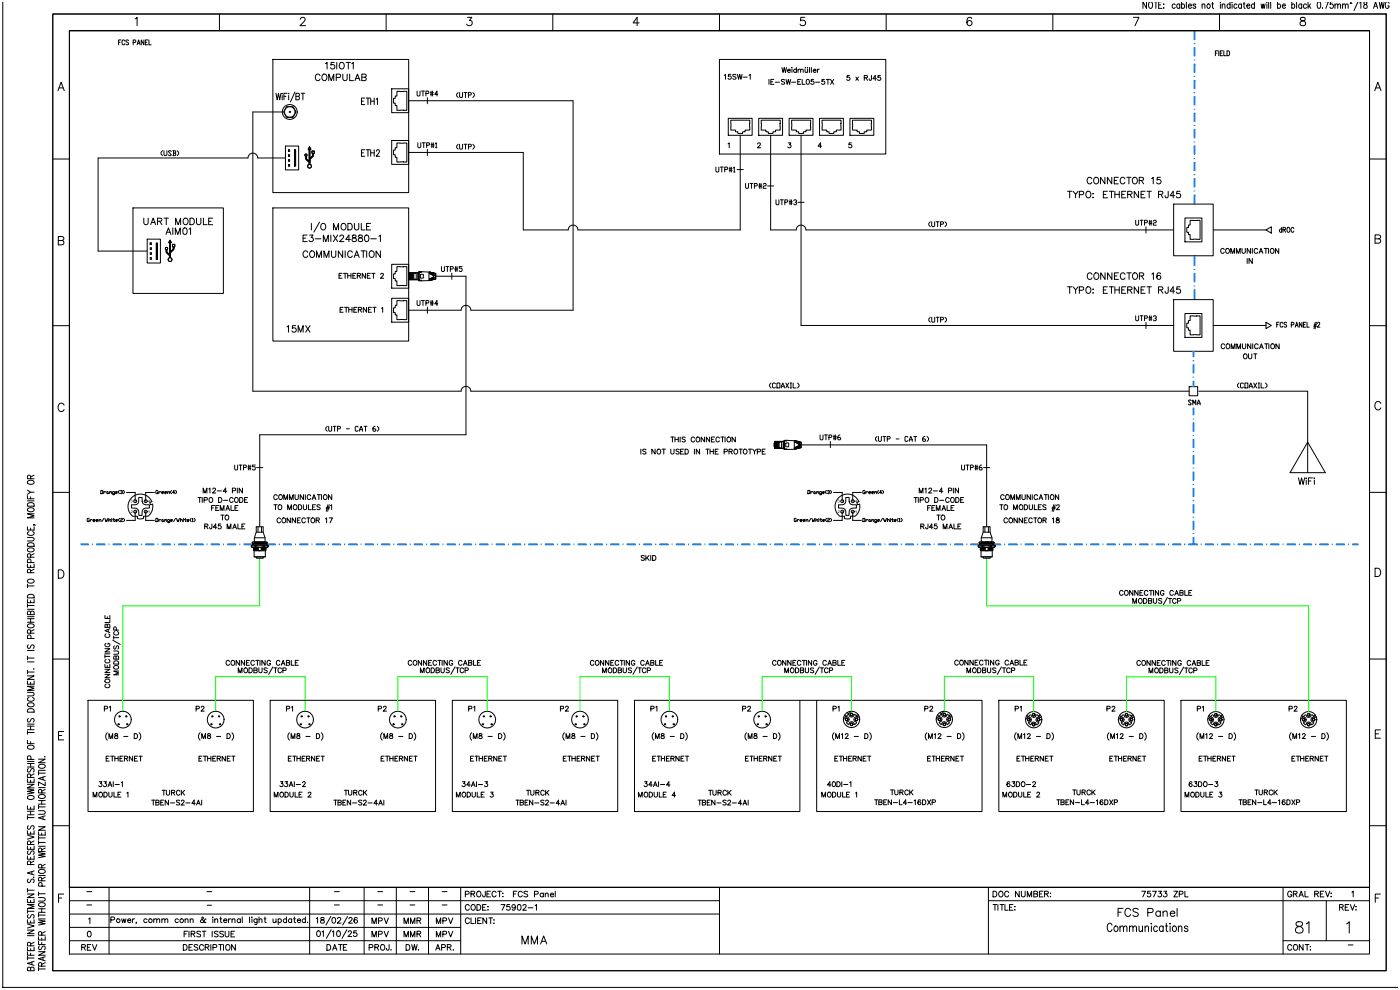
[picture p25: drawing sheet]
<svg xmlns="http://www.w3.org/2000/svg" width="420mm" height="297mm" viewBox="0 0 420 297" stroke-linecap="round" stroke-linejoin="round" font-family="sans-serif">
<!-- layer: 0 -->
<path d="M117.5 79.3h5.1v7.1h-5.1zM119 80h3v5.7h-3v-1.4h-.5v-.7h-.5v-1.5h.5v-.7h.5zM117.5 89.5h5.1v7.1h-5.1zM119 90.2h3v5.7h-3v-1.4h-.5v-.7h-.5v-1.5h.5v-.7h.5z" fill="none" stroke="#000" stroke-width=".3"/>
<!-- layer: 03 -->
<path d="M81.8 62.4h40.8v39.9h-40.8z" fill="none" stroke="#000" stroke-width=".3"/>
<!-- layer: _TEXTO -->
<g fill="none" stroke="#000" stroke-width=".3">
<path d="M35.6 12.7h.4M36.3 12h-.7v1.4M37.4 12.3a.43 .43 0 0 0-.5-.3 .43 .43 0 0 0-.3 .5v.4a.43 .43 0 0 0 .3 .5 .43 .43 0 0 0 .5-.3M38.5 12.2l-.2-.2-.5 .2 .1 .3 .6 .5-.2 .4-.5-.2M40 12.7h.6v-.7h-.6v1.4M41.1 13.4l.5-1.4 .4 1.4M41.3 13h.6M43.2 12v1.4l-.8-1.4v1.4M43.6 12.7h.4M44.3 12h-.7v1.4h.7M44.7 12v1.4h.6M90.9 71.4h.7"/>
<path d="M92.1 70.5h-1.2v2h1.2M92.3 75.7a.72 .72 0 0 0-.8-.5 .72 .72 0 0 0-.6 .8v.5a.72 .72 0 0 0 .6 .7 .72 .72 0 0 0 .8-.5M92.9 70.5h1l-.6 .7a.65 .65 0 0 1 .5 1.1 .65 .65 0 0 1-1.1-.2M93.1 75.5l.1-.2a.92 .92 0 0 1 1.2 .9 .92 .92 0 0 1-1.2 .9l-.3-.6zM93.4 67v2M94.5 71.6h1.7M94.9 77.2v-2l.8 2 .7-2v2M95.8 66.6l-1.7 3M96.4 67.3l.2-.2a.92 .92 0 0 1 1.1 .9 .92 .92 0 0 1-1.1 .9l-.4-.7zM97 72.5v-2l.7 2 .8-2v2M97.2 77.2v-2l.7 2 .8-2v2M99.2 70.5v2"/>
<path d="M99.4 75.2v1.4l.6 .6 .6-.3 .1-1.7M100 70.5l1.3 2M100 69v-2l.8 2 .7-2v2M101.3 70.5l-1.3 2M101.9 71l.4-.5h.4l.4 .4-.3 .6-1 1h1.4M102.7 67.1a.92 .92 0 0 1 1.1 .9 .92 .92 0 0 1-1.1 .9l-.4-.7zM102.8 75.2v2l-1.3-2v2M103.5 75.2v2M104.3 67h.7a1.05 1.05 0 0 1 .7 1 1.05 1.05 0 0 1-.7 1h-.7zM105.1 71.8h-1.4l.9-1.3v2M105.7 75.7a.72 .72 0 0 0-.8-.5 .72 .72 0 0 0-.6 .8v.5a.72 .72 0 0 0 .6 .7 .72 .72 0 0 0 .8-.5M105.8 70.6v.6l.8 .2 .3 .4a.66 .66 0 0 1-.7 .7 .66 .66 0 0 1-.6-.7l1.2-.8-.1-.4z"/>
<path d="M106.2 77.2l.8-2 .7 2M106.3 67v1.4l.6 .6 .6-.3 .1-1.7M106.5 76.6h1M107.6 70.6v.6l.9 .2 .3 .4a.66 .66 0 0 1-.7 .7 .66 .66 0 0 1-.6-.7l1.2-.8-.1-.4zM108.3 75.2h1.3M108.4 67v2h1.1M109 75.2v2M109.6 70.6a.64 .64 0 0 1 .9 .3l.1 .4a.84 .84 0 0 1-.7 1.2 1.25 1.25 0 0 1-.3-1.9zM110 67.9h.7M110 75.2v2M110.9 75.5l.2-.2a.92 .92 0 0 1 1.2 .9 .92 .92 0 0 1-1.2 .9l-.4-.6zM111.2 67h-1.2v2h1.2"/>
<path d="M111.2 71.6h1.7M113.6 70.9l.5-.4v2M114.1 75.2v2l-1.3-2v2M101.7 82.7h.6M102 92.9h.6M102.6 82h-.9v1.5h.9M102.9 92.2h-.9v1.5h.9M103 82h1M103.3 92.2h1M103.5 82v1.5M103.8 92.2v1.5M104.3 82.7h1"/>
<path d="M104.3 82v1.5M104.6 92.9h1M104.6 92.2v1.5M105.3 82v1.5M105.6 92.2v1.5M105.8 82.7h.6M106.1 92.9h.6M106.7 82h-.9v1.5h.9M107.1 92.2h-1v1.5h1M107.2 82.7l.8-.1 .1-.5-.9-.1v1.5M107.5 92.9l.8-.1 .1-.5-.9-.1v1.5M107.7 82.7l.4 .8"/>
<path d="M108 92.9l.5 .8M109.6 82v1.5l-1-1.5v1.5M109.9 92.2v1.5l-.9-1.5v1.5M110.2 82.7h.5M110.5 92.9h.6M111.1 82h-.9v1.5h.9M111.4 92.2h-.9v1.5h.9M111.5 82h1M111.8 92.2h1M112 82v1.5M112.3 92.2v1.5M114.2 82.3l.3-.3 .5 .3-.9 1.2h1"/>
<path d="M114.4 92.5l.4-.3v1.5"/>
</g>
<!-- layer: 0 -->
<g fill="none" stroke="#007fff" stroke-width=".3">
<path d="M358.1 9.2h.3v2.7h-.3zM358.1 14.3h.3v2.5h-.3zM358.1 19.2h.3v2.5h-.3zM358.1 13.1h.3M358.1 18h.3M358.3 9.2v2.7M358.3 14.3v2.5M358.3 19.2v2.5M358.1 24.1h.3v2.5h-.3zM358.1 29.1h.3v2.4h-.3zM358.1 34h.3v2.4h-.3zM358.1 38.9h.3v2.4h-.3z"/>
<path d="M358.1 22.9h.3M358.1 27.8h.3M358.1 32.7h.3M358.1 37.7h.3M358.3 24.1v2.5M358.3 29.1v2.4M358.3 34v2.4M358.3 38.9v2.4M358.1 43.8h.3v2.4h-.3zM358.1 48.7h.3v2.5h-.3zM358.1 53.6h.3v2.5h-.3zM358.1 58.5h.3v2.7h-.3z"/>
<path d="M358.1 42.6h.3M358.1 47.5h.3M358.1 52.4h.3M358.1 57.3h.3M358.3 43.8v2.4M358.3 48.7v2.5M358.3 53.6v2.5M358.3 58.5v2.7M357.8 122.4h.3v2h-.3zM357.8 126.9h.3v2.4h-.3zM357.8 131.8h.3v2.4h-.3zM357.8 136.7h.3v2.4h-.3z"/>
<path d="M357.8 125.6h.3M357.8 130.6h.3M357.8 135.5h.3M357.9 122.4v2M357.9 126.9v2.4M357.9 131.8v2.4M357.9 136.7v2.4M357.8 141.6h.3v2.5h-.3zM357.8 146.5h.3v2.5h-.3zM357.8 151.4h.3v2.5h-.3zM357.8 156.3h.3v2.5h-.3zM357.8 140.4h.3"/>
<path d="M357.8 145.3h.3M357.8 150.2h.3M357.8 155.1h.3M357.9 141.6v2.5M357.9 146.5v2.5M357.9 151.4v2.5M357.9 156.3v2.5M357.8 161.2h.3v2.1h-.3zM357.8 160h.3M357.9 161.2v2.1M405.7 163.1h1.6v.3h-1.6z"/>
</g>
<path d="M405.7 163.1h1.6v.3h-1.6z" fill="#007fff"/>
<g fill="none" stroke="#007fff" stroke-width=".3">
<path d="M298.5 163.1h1.6v.3h-1.6zM301.3 163.1v.3M302.6 163.1h2.4v.3h-2.4zM302.6 163.3h2.4M306.3 163.1v.3M307.5 163.1h2.4v.3h-2.4zM307.5 163.3h2.4M311.2 163.1v.3M312.4 163.1h2.4v.3h-2.4zM312.4 163.3h2.4M316.1 163.1v.3M317.3 163.1h2.5v.3h-2.5z"/>
<path d="M317.3 163.3h2.5M321 163.1v.3M322.2 163.1h2.5v.3h-2.5zM322.2 163.3h2.5M325.9 163.1v.3M327.1 163.1h2.5v.3h-2.5zM327.1 163.3h2.5M330.8 163.1v.3M332 163.1h2.5v.3h-2.5zM332 163.3h2.5M335.7 163.1v.3M336.9 163.1h2.5v.3h-2.5z"/>
<path d="M336.9 163.3h2.5M340.6 163.1v.3M341.9 163.1h2.4v.3h-2.4zM341.9 163.3h2.4M345.5 163.1v.3M346.8 163.1h2.4v.3h-2.4zM346.8 163.3h2.4M350.4 163.1v.3M351.7 163.1h2.4v.3h-2.4zM351.7 163.3h2.4M355.4 163.1v.3M356.6 163.1h2.4v.3h-2.4z"/>
<path d="M356.6 163.3h2.4M360.3 163.1v.3M361.5 163.1h2.5v.3h-2.5zM361.5 163.3h2.5M365.2 163.1v.3M366.4 163.1h2.5v.3h-2.5zM366.4 163.3h2.5M370.1 163.1v.3M371.3 163.1h2.5v.3h-2.5zM371.3 163.3h2.5M375 163.1v.3M376.2 163.1h2.5v.3h-2.5z"/>
<path d="M376.2 163.3h2.5M379.9 163.1v.3M381.1 163.1h2.5v.3h-2.5zM381.1 163.3h2.5M384.8 163.1v.3M386 163.1h2.5v.3h-2.5zM386 163.3h2.5M389.7 163.1v.3M391 163.1h2.4v.3h-2.4zM391 163.3h2.4M394.6 163.1v.3M395.9 163.1h2.4v.3h-2.4z"/>
<path d="M395.9 163.3h2.4M399.6 163.1v.3M400.8 163.1h2.4v.3h-2.4zM400.8 163.3h2.4M404.5 163.1v.3"/>
</g>
<path d="M298.5 163.1h1.6v.3h-1.6z" fill="#007fff"/>
<g fill="none" stroke="#007fff" stroke-width=".3">
<path d="M358.1 76.7h.3v2.9h-.3zM358.3 76.7v2.9M358.1 82.1h.3v2.4h-.3zM358.1 87h.3v2.9h-.3zM358.1 80.8h.3M358.1 85.7h.3M358.3 82.1v2.4M358.3 87v2.9M357.8 105.4h.3v1.6h-.3zM24.3 163.1h2.2v.3h-2.2zM24.3 163.3h2.2M27.7 163.1v.3"/>
<path d="M29 163.1h2.4v.3h-2.4zM29 163.3h2.4M32.7 163.1v.3M33.9 163.1h2.4v.3h-2.4zM33.9 163.3h2.4M37.6 163.1v.3M38.8 163.1h2.4v.3h-2.4zM38.8 163.3h2.4M42.5 163.1v.3M43.7 163.1h2.5v.3h-2.5zM43.7 163.3h2.5M47.4 163.1v.3"/>
<path d="M48.6 163.1h2.5v.3h-2.5zM48.6 163.3h2.5M52.3 163.1v.3M53.5 163.1h2.5v.3h-2.5zM53.5 163.3h2.5M57.2 163.1v.3M58.4 163.1h2.5v.3h-2.5zM58.4 163.3h2.5M62.1 163.1v.3M63.3 163.1h2.5v.3h-2.5zM63.3 163.3h2.5M67 163.1v.3"/>
<path d="M68.3 163.1h2.4v.3h-2.4zM68.3 163.3h2.4M71.9 163.1v.3M73.2 163.1h2.2v.3h-2.2zM73.2 163.3h2.2M80.4 163.1h2.1v.3h-2.1zM80.4 163.3h2.1M83.7 163.1v.3M85 163.1h2.4v.3h-2.4zM85 163.3h2.4M88.7 163.1v.3M89.9 163.1h2.4v.3h-2.4z"/>
<path d="M89.9 163.3h2.4M93.6 163.1v.3M94.8 163.1h2.4v.3h-2.4zM94.8 163.3h2.4M98.5 163.1v.3M99.7 163.1h2.5v.3h-2.5zM99.7 163.3h2.5M103.4 163.1v.3M104.6 163.1h2.5v.3h-2.5zM104.6 163.3h2.5M108.3 163.1v.3M109.5 163.1h2.5v.3h-2.5z"/>
<path d="M109.5 163.3h2.5M113.2 163.1v.3M114.4 163.1h2.5v.3h-2.5zM114.4 163.3h2.5M118.1 163.1v.3M119.3 163.1h2.5v.3h-2.5zM119.3 163.3h2.5M123 163.1v.3M124.3 163.1h2.4v.3h-2.4zM124.3 163.3h2.4M127.9 163.1v.3M129.2 163.1h2.4v.3h-2.4z"/>
<path d="M129.2 163.3h2.4M132.8 163.1v.3M134.1 163.1h2.4v.3h-2.4zM134.1 163.3h2.4M137.8 163.1v.3M139 163.1h2.4v.3h-2.4zM139 163.3h2.4M142.7 163.1v.3M143.9 163.1h2.5v.3h-2.5zM143.9 163.3h2.5M147.6 163.1v.3M148.8 163.1h2.5v.3h-2.5z"/>
<path d="M148.8 163.3h2.5M152.5 163.1v.3M153.7 163.1h2.5v.3h-2.5zM153.7 163.3h2.5M157.4 163.1v.3M158.6 163.1h2.5v.3h-2.5zM158.6 163.3h2.5M162.3 163.1v.3M163.5 163.1h2.5v.3h-2.5zM163.5 163.3h2.5M167.2 163.1v.3M168.4 163.1h2.5v.3h-2.5z"/>
<path d="M168.4 163.3h2.5M172.1 163.1v.3M173.4 163.1h2.4v.3h-2.4zM173.4 163.3h2.4M177 163.1v.3M178.3 163.1h2.4v.3h-2.4zM178.3 163.3h2.4M182 163.1v.3M183.2 163.1h2.4v.3h-2.4zM183.2 163.3h2.4M186.9 163.1v.3M188.1 163.1h2.4v.3h-2.4z"/>
<path d="M188.1 163.3h2.4M191.8 163.1v.3M193 163.1h2.5v.3h-2.5zM193 163.3h2.5M196.7 163.1v.3M197.9 163.1h2.5v.3h-2.5zM197.9 163.3h2.5M201.6 163.1v.3M202.8 163.1h2.5v.3h-2.5zM202.8 163.3h2.5M206.5 163.1v.3M207.7 163.1h2.5v.3h-2.5z"/>
<path d="M207.7 163.3h2.5M211.4 163.1v.3M212.6 163.1h2.5v.3h-2.5zM212.6 163.3h2.5M216.3 163.1v.3M217.6 163.1h2.4v.3h-2.4zM217.6 163.3h2.4M221.2 163.1v.3M222.5 163.1h2.4v.3h-2.4zM222.5 163.3h2.4M226.1 163.1v.3M227.4 163.1h2.4v.3h-2.4z"/>
<path d="M227.4 163.3h2.4M231.1 163.1v.3M232.3 163.1h2.4v.3h-2.4zM232.3 163.3h2.4M236 163.1v.3M237.2 163.1h2.4v.3h-2.4zM237.2 163.3h2.4M240.9 163.1v.3M242.1 163.1h2.5v.3h-2.5zM242.1 163.3h2.5M245.8 163.1v.3M247 163.1h2.5v.3h-2.5z"/>
<path d="M247 163.3h2.5M250.7 163.1v.3M251.9 163.1h2.5v.3h-2.5zM251.9 163.3h2.5M255.6 163.1v.3M256.8 163.1h2.5v.3h-2.5zM256.8 163.3h2.5M260.5 163.1v.3M261.7 163.1h2.5v.3h-2.5zM261.7 163.3h2.5M265.4 163.1v.3M266.7 163.1h2.4v.3h-2.4z"/>
<path d="M266.7 163.3h2.4M270.3 163.1v.3M271.6 163.1h2.4v.3h-2.4zM271.6 163.3h2.4M275.2 163.1v.3M276.5 163.1h2.4v.3h-2.4zM276.5 163.3h2.4M280.2 163.1v.3M281.4 163.1h2.4v.3h-2.4zM281.4 163.3h2.4M285.1 163.1v.3M286.3 163.1h2.5v.3h-2.5z"/>
<path d="M286.3 163.3h2.5M290 163.1v.3M291.2 163.1h2.1v.3h-2.1zM291.2 163.3h2.1"/>
</g>
<!-- layer: _TEXTO -->
<g fill="none" stroke="#000" stroke-width=".3">
<path d="M97.6 19.1l.5-.4v2M100.3 18.7h-1l-.1 .9a.69 .69 0 0 1 1.1-.1 .69 .69 0 0 1-.2 1.1 .69 .69 0 0 1-1-.3M101 18.7v2M101.9 19l.2-.2a.92 .92 0 0 1 1.2 .9 .92 .92 0 0 1-1.2 .9l-.3-.7zM103.8 18.7h1.3M104.5 18.7v2M105.5 19.1l.5-.4v2M364.5 15.9h.5M365.3 15.2h-.8v1.5M365.5 15.2v1.5M366 15.9h.4M366.7 15.2h-.7v1.5h.7"/>
<path d="M367.1 15.2v1.5h.6M368 15.2a.74 .74 0 0 1 .8 .8 .74 .74 0 0 1-.8 .7zM96 22.7a.72 .72 0 0 0-.8-.5 .72 .72 0 0 0-.6 .8v.4a.72 .72 0 0 0 .6 .8 .72 .72 0 0 0 .8-.5M96.9 22.3a.92 .92 0 0 1 1.2 .9 .92 .92 0 0 1-1.2 .9l-.4-.7zM98.6 24.2v-2l.8 2 .7-2v2M100.9 23.2h1.1l.2-.3-.1-.5-1.2-.2v2M102.8 22.2v1.4l.6 .6 .6-.3 .1-1.7M104.9 22.2v2h1.1M106.5 24.2l.7-2 .8 2M106.7 23.5h1M108.5 23.2l1.2 .1 .1 .5-.4 .4h-.9v-2l1.2 .2v.6l-.3 .2M217.2 22.6l.4-.3v1.5"/>
<path d="M219.2 22.3h-.7l-.1 .6a.52 .52 0 0 1 .8 0 .52 .52 0 0 1-.1 .8 .52 .52 0 0 1-.7-.2M220.7 22.5l-.3-.2-.6 .2 .1 .4 .8 .4-.3 .5-.6-.2M221.2 22.3l.3 1.5 .4-1.5 .3 1.5 .4-1.5M222.9 23.1h1.2M224.7 22.6l.3-.3v1.5M230.6 23.8v1.5M231.2 24.5h.6M232.1 23.8h-.9v1.5h.9M232.5 24.7h1.3M234.5 20.3l.4 1.4 .3-1.4 .4 1.4 .3-1.4M235.3 24l-.3-.2-.6 .2 .1 .4 .8 .5-.3 .4-.6-.2M235.8 23.8l.3 1.5 .4-1.5 .3 1.5 .4-1.5"/>
<path d="M236.2 21.2h.8a.47 .47 0 0 0-.5-.4 .47 .47 0 0 0-.4 .5 .47 .47 0 0 0 .5 .4l.4-.2M237.4 24.7h1.3M237.5 20.3h.1M237.5 20.7v1M238.9 21a.47 .47 0 0 0-.7-.1 .47 .47 0 0 0 0 .7 .47 .47 0 0 0 .7-.1M238.9 20.3v1.4M239.3 24.5h.5M239.4 21l.3-.3 .4 .1v.9M239.4 20.7v1M240.1 21l.4-.3 .3 .1 .1 .9M240.2 23.8h-.9v1.5h.9M240.6 23.8v1.5h.8"/>
<path d="M241.5 20.7v1h.4l.3-.3M241.6 20.3h.1M242 23.9a.67 .67 0 0 1 .8 .7 .67 .67 0 0 1-.8 .6l-.2-.5zM242.2 20.3h.1M242.2 20.7v1M242.8 20.3v1.4M243.4 20.3v1.4M243.9 21.2h.9a.47 .47 0 0 0-.6-.4 .47 .47 0 0 0-.4 .5 .47 .47 0 0 0 .5 .4l.5-.2M244 23.8h-.7v.6a.52 .52 0 0 1 .8 0 .52 .52 0 0 1-.1 .8 .52 .52 0 0 1-.8-.2M244.6 24.7h1.3M245.2 20.7v1M245.7 20.7l-.3 .1-.2 .4"/>
<path d="M247.3 23.8h-.7l-.1 .6a.52 .52 0 0 1 .8 0 .52 .52 0 0 1-.1 .8 .52 .52 0 0 1-.8-.2M247.8 23.8h1M248.3 23.8v1.5M249.1 23.8l1 1.5M250.1 23.8l-1 1.5M254.8 22.6h-.7l-.1 .7a.52 .52 0 0 1 .8-.1 .52 .52 0 0 1-.1 .8 .52 .52 0 0 1-.7-.2M256.7 23.1l.8 1M257.5 23.1l-.8 1M259.2 23.3h.9v-.5l-.9-.2v1.5M259.7 23.3l.5 .8M261.4 22.6l-.1 1.4h-.5l-.1-.4M262.9 23.6h-1.1l.7-1v1.5"/>
<path d="M264.1 22.6h-.7l-.1 .7a.52 .52 0 0 1 .8-.1 .52 .52 0 0 1-.1 .8 .52 .52 0 0 1-.8-.2M218.4 43.1l.3-.2v1.4M227.2 43.2l.3-.3 .6 .2-.9 1.2h.9M236.4 42.9h.8l-.4 .5a.49 .49 0 0 1 .3 .8 .49 .49 0 0 1-.8-.2M246.4 43.8h-1l.7-.9v1.4M255.4 42.9h-.7l-.1 .6a.52 .52 0 0 1 .8 0 .52 .52 0 0 1-.1 .8 .52 .52 0 0 1-.8-.3M320.2 57.4h1.3M320.8 57.4v1.9M321.9 57.4l.7 .9 .8-.9M322.6 58.3v1M323.7 58.4l1.1-.1 .2-.3-.1-.4-1.2-.2v1.9M326.1 57.5a.92 .92 0 0 1 1.1 .9 .92 .92 0 0 1-1.1 .8l-.4-.6z"/>
<path d="M327.5 53.7a.72 .72 0 0 0-.9-.5 .72 .72 0 0 0-.5 .7v.5a.72 .72 0 0 0 .5 .8 .72 .72 0 0 0 .9-.5M327.8 58v.2zM327.8 59.1v.2zM328.2 53.5l.2-.2a.92 .92 0 0 1 1.2 .9 .92 .92 0 0 1-1.2 .9l-.4-.7zM330.9 58.3h.8M331.4 53.2v1.9l-1.3-1.9v1.9M332.1 57.4h-1.2v1.9h1.2M332.7 57.4h1.3M333.4 57.4v1.9M333.5 53.2v1.9l-1.4-1.9v1.9M334.2 54.1h.8M334.4 58.3h1.3"/>
<path d="M334.4 57.4v1.9M335.4 53.2h-1.2v1.9h1.2M335.7 57.4v1.9M336.4 58.3h.8M337.4 53.7a.72 .72 0 0 0-.8-.5 .72 .72 0 0 0-.6 .7v.5a.72 .72 0 0 0 .6 .8 .72 .72 0 0 0 .8-.5M337.7 57.4h-1.3v1.9h1.3M337.9 53.2h1.4M338.2 58.3l1.1-.1 .1-.6-1.2-.2v1.9M338.6 53.2v1.9M338.9 58.3l.6 1M339.8 53.5l.2-.2a.92 .92 0 0 1 1.2 .9 .92 .92 0 0 1-1.2 .9l-.4-.7zM341.5 57.4v1.9l-1.3-1.9v1.9"/>
<path d="M341.7 54.1l1.1-.1 .1-.6-1.2-.2v1.9M342.2 58.3h.8M342.3 54.1l.7 1M343.5 57.4h-1.3v1.9h1.3M344 57.4h1.3M344.7 57.4v1.9M345.4 53.6l.5-.4v1.9M347.5 58.3l1.1-.1 .1-.6-1.2-.2v1.9M348 53.2h-.9l-.1 .8a.69 .69 0 0 1 1.1 0 .69 .69 0 0 1-.2 1 .69 .69 0 0 1-1-.2M348.1 58.3l.7 1M350.4 57.4l-.1 1.7-.7 .1-.2-.5M352.3 58.7h-1.4l1-1.3v1.9"/>
<path d="M353.9 57.4h-.9l-.1 .8a.69 .69 0 0 1 1.1 0 .69 .69 0 0 1-.2 1 .69 .69 0 0 1-1-.2M43.1 65.4v1.4l.6 .6 .6-.3 .1-1.7M45.2 67.4l.7-2 .8 2M45.5 66.7h.9M47.2 66.4l1.2-.1 .1-.7-1.3-.2v2M47.9 66.4l.7 1M49.2 65.4h1.3M49.8 70.3l.7-1.9 .8 1.9M49.9 65.4v2M50.1 69.7h.9M51.8 68.4v1.9M52.6 70.3v-1.9l.7 1.9 .8-1.9v1.9"/>
<path d="M52.7 67.4v-2l.7 2 .8-2v2M55.1 68.4a.64 .64 0 0 1 .9 .3l.1 .5a.84 .84 0 0 1-.7 1.1 1.25 1.25 0 0 1-.3-1.9zM55.3 65.5a.92 .92 0 0 1 1.1 .9 .92 .92 0 0 1-1.1 .9l-.4-.7zM56.7 68.7l.5-.3v1.9M57 65.4h.6a1.05 1.05 0 0 1 .7 1 1.05 1.05 0 0 1-.7 1h-.6zM58.9 65.4v1.4l.6 .6 .7-.3v-1.7M61 65.4v2h1.1M62.6 66.4h.7M63.8 65.4h-1.2v2h1.2M367.2 74.9a.54 .54 0 0 0-.6-.4 .54 .54 0 0 0-.5 .6v.3a.54 .54 0 0 0 .5 .6 .54 .54 0 0 0 .6-.4M367.7 74.7l.2-.1a.66 .66 0 0 1 .9 .7 .66 .66 0 0 1-1.1 .5zM369.2 76v-1.5l.5 1.5 .6-1.5v1.5"/>
<path d="M370.8 76v-1.5l.6 1.5 .6-1.5v1.5M372.5 74.5v1.1l.4 .4 .5-.2 .1-1.3M374.1 77.5v1.5M375 74.5v1.5l-.9-1.5v1.5M375.6 77.5v1.5l-1-1.5v1.5M375.6 74.5v1.5M377.2 74.9a.54 .54 0 0 0-.6-.4 .54 .54 0 0 0-.4 .6v.3a.54 .54 0 0 0 .4 .6 .54 .54 0 0 0 .6-.4M377.6 76l.6-1.5 .6 1.5M377.9 75.5h.7M379.2 74.5h1M379.7 74.5v1.5M380.4 74.5v1.5"/>
<path d="M381.1 74.7l.2-.1a.66 .66 0 0 1 .9 .7 .66 .66 0 0 1-1.1 .5zM383.5 74.5v1.5l-.9-1.5v1.5M86.1 98l.4-.3v1.9M88.7 97.7h-1l-.1 .8a.69 .69 0 0 1 1.1 0 .69 .69 0 0 1-.1 1 .69 .69 0 0 1-1-.2M89.4 99.6v-1.9l.8 1.9 .7-1.9v1.9M91.7 97.7l1.3 1.9M93 97.7l-1.3 1.9M320.2 86h1.3M320.8 86v2M321.9 86l.7 1 .8-1M322.6 87v1M323.7 87.1l1.1-.1 .2-.3-.1-.5-1.2-.2v2"/>
<path d="M325.9 86.3l.2-.2a.92 .92 0 0 1 1.1 .9 .92 .92 0 0 1-1.1 .9l-.4-.7zM327.5 82.3a.72 .72 0 0 0-.8-.5 .72 .72 0 0 0-.6 .8v.5a.72 .72 0 0 0 .6 .7 .72 .72 0 0 0 .8-.5M327.8 86.7v.2zM327.8 87.8v.2zM328.4 81.9a.92 .92 0 0 1 1.2 .9 .92 .92 0 0 1-1.2 .9l-.3-.6zM330.9 87h.8M331.4 81.8v2l-1.3-2v2M332.1 86h-1.2v2h1.2M332.7 86h1.3M333.4 86v2M333.5 81.8v2l-1.3-2v2M334.2 82.8h.8"/>
<path d="M334.4 86v2M334.4 87h1.3M335.5 81.8h-1.3v2h1.3M335.7 86v2M336.4 87h.8M337.4 82.3a.72 .72 0 0 0-.8-.5 .72 .72 0 0 0-.6 .8v.5a.72 .72 0 0 0 .6 .7 .72 .72 0 0 0 .8-.5M337.7 86h-1.3v2h1.3M338 81.8h1.3M338.2 87l1.1-.1 .1-.7-1.2-.2v2M338.6 81.8v2M338.9 87l.6 1M340 81.9a.92 .92 0 0 1 1.2 .9 .92 .92 0 0 1-1.2 .9l-.3-.6z"/>
<path d="M341.5 86v2l-1.3-2v2M341.7 82.8l1.2-.1v-.7l-1.2-.2v2M342.2 87h.8M342.4 82.8l.6 1M343.5 86h-1.3v2h1.3M344 86h1.3M344.7 86v2M345.5 82.2l.4-.4v2M347.5 87l1.1-.1 .1-.7-1.2-.2v2M348.1 82.1l-.1-.2a.64 .64 0 0 0-.9 .3v1.3a.61 .61 0 0 0 .9 .1 .61 .61 0 0 0-.2-1 .61 .61 0 0 0-.8 .5M348.1 87l.7 1M350.4 86l-.1 1.8-.7 .1-.2-.6"/>
<path d="M352.3 87.3h-1.4l1-1.3v2M353.9 86h-.9l-.1 .9a.69 .69 0 0 1 1.1-.1 .69 .69 0 0 1-.2 1.1 .69 .69 0 0 1-1-.3M367.3 103.5a.54 .54 0 0 0-.6-.4 .54 .54 0 0 0-.4 .6v.3a.54 .54 0 0 0 .4 .6 .54 .54 0 0 0 .6-.4M367.9 103.3l.1-.1a.66 .66 0 0 1 .9 .7 .66 .66 0 0 1-1 .5zM369.3 104.6v-1.5l.5 1.5 .6-1.5v1.5M371 104.6v-1.5l.5 1.5 .6-1.5v1.5M372.6 103.1v1.1l.5 .4 .5-.2v-1.3M373.1 106.4l.1-.2a.66 .66 0 0 1 .9 .7 .66 .66 0 0 1-1 .5zM374.5 106.1v1.1l.4 .4 .5-.2 .1-1.3M375.2 103.1v1.5l-1-1.5v1.5M375.7 103.1v1.5M376 106.1h1"/>
<path d="M376.5 106.1v1.5M377.3 103.5a.54 .54 0 0 0-.6-.4 .54 .54 0 0 0-.4 .6v.3a.54 .54 0 0 0 .4 .6 .54 .54 0 0 0 .6-.4M377.8 104.6l.5-1.5 .6 1.5M378 104.1h.7M379.3 103.1h1M379.8 103.1v1.5M380.6 103.1v1.5M381.3 103.3l.1-.1a.66 .66 0 0 1 .9 .7 .66 .66 0 0 1-1 .5zM383.7 103.1v1.5l-1-1.5v1.5M192.2 134.7v1.5M193.8 134.9l-.4-.2-.6 .2 .1 .4 .9 .5-.4 .4-.6-.2M196.5 134.7v1.5l-1-1.5v1.5"/>
<path d="M197.3 134.8a.66 .66 0 0 1 .9 .7 .66 .66 0 0 1-1 .5l-.1-.7zM198.6 134.7h1M199.1 134.7v1.5M201.2 134.7v1.1l.4 .4 .5-.2 .1-1.3M201.2 131.1h1M201.7 131.1v1.5M202.5 131.1v1.5M202.5 131.8h.9M203.4 131.1v1.5M203.7 134.9l-.3-.2-.7 .2 .2 .4 .8 .5-.3 .4-.7-.2M204 131.1v1.5M204.1 135.4h.6"/>
<path d="M205 134.7h-.9v1.5h.9M205.5 134.7h.5a.79 .79 0 0 1 .5 .8 .79 .79 0 0 1-.5 .7h-.5zM205.5 131.3l-.3-.2-.6 .2 .1 .3 .8 .5-.3 .5-.6-.3M208.3 134.7v1.5M208.3 131.4a.54 .54 0 0 0-.6-.3 .54 .54 0 0 0-.4 .5v.4a.54 .54 0 0 0 .4 .6 .54 .54 0 0 0 .6-.4M208.9 131.3l.1-.1a.66 .66 0 0 1 .9 .7 .66 .66 0 0 1-1 .4zM209.8 134.7v1.5l-1-1.5v1.5M211.3 131.1v1.5l-1-1.5v1.5M211.7 134.7h1M212.2 134.7v1.5M212.8 131.1v1.5l-.9-1.5v1.5M213 135.4h1"/>
<path d="M213 134.7v1.5M213.4 131.8h.6M214 134.7v1.5M214.3 131.1h-.9v1.5h.9M214.5 135.4h.6M215.4 134.7h-.9v1.5h.9M215.8 131.4a.54 .54 0 0 0-.6-.3 .54 .54 0 0 0-.5 .5v.4a.54 .54 0 0 0 .5 .6 .54 .54 0 0 0 .6-.4M216.2 131.1h1M216.7 131.1v1.5M217.2 135.5l.8-.1 .1-.5-.9-.2v1.5M217.5 131.1v1.5M218.2 131.3l.1-.1a.66 .66 0 0 1 .9 .7 .66 .66 0 0 1-1 .4z"/>
<path d="M218.7 135.4l.8-.1 .1-.4-.9-.2v1.5M219.1 135.4l.5 .8M220.4 134.8a.66 .66 0 0 1 .9 .7 .66 .66 0 0 1-1 .5l-.2-.7zM220.6 131.1v1.5l-1-1.5v1.5M221.7 134.7h1M222.2 134.7v1.5M223.2 134.8a.66 .66 0 0 1 .9 .7 .66 .66 0 0 1-1 .5l-.2-.7zM224.5 134.7h1M225 134.7v1.5M225.7 134.7l.6 .7 .6-.7M226.3 135.4v.8M227.1 135.5l.9-.1 .1-.5-1-.2v1.5"/>
<path d="M228.6 135.4h.6M229.5 134.7h-.9v1.5h.9M357.3 120.2l-.2-.2h-.5l-.2 .2 .9 1-.2 .2h-.5l-.2-.2M357.8 121.4v-1.4l.4 .9 .4-.9v1.4M359.1 121.4l.4-1.4 .5 1.4M359.1 120.9h.9M59.4 149.2h1M59.9 149.2v1.5M60.7 149.2v1.5M60.9 147.9v-1.5l.6 1.5 .6-1.5v1.5M61.2 150l.9-.1v-.5l-.9-.2v1.5M61.4 157.9l.8-.1 .1-.5-.9-.1v1.4"/>
<path d="M61.9 157.9l.5 .7M62.6 146.7l.4-.3v1.5M62.8 149.4l.2-.1a.66 .66 0 0 1 .8 .7 .66 .66 0 0 1-1 .5zM63.5 152.3h.5M63.6 157.2l-.1 1.3-.5 .1-.1-.5M63.8 146.7l.3-.3 .6 .3-1 1.2h1M64.4 151.6h-.9v1.5M64.7 152.3h.6M65 158.1h-1l.7-.9v1.4M65.1 147.2h1.3M65.6 149.2h.5a.79 .79 0 0 1 .5 .8 .79 .79 0 0 1-.5 .7h-.5zM65.6 151.6h-.9v1.5h.9"/>
<path d="M66.1 153.1v-1.5l.5 1.5 .6-1.5v1.5M66.2 157.2h-.7v.6a.52 .52 0 0 1 .7 0 .52 .52 0 0 1-.1 .8 .52 .52 0 0 1-.7-.3M66.2 154.5h1M66.7 154.5v1.5M67 150.1h1.3M67.7 153.1l.6-1.5 .6 1.5M67.8 154.6a.66 .66 0 0 1 .8 .7 .66 .66 0 0 1-1 .5l-.1-.7zM68 152.6h.7M68 147.4h-1l.7-1v1.5M68.1 158.6v-1.4l.6 1.4 .5-1.4v1.4M69.3 151.6v1.5h.8M69.7 147.2l.8-.1 .1-.6-.9-.1v1.5"/>
<path d="M69.8 158.6l.6-1.4 .5 1.4M69.9 149.6a.54 .54 0 0 0-.6-.4 .54 .54 0 0 0-.4 .6v.3a.54 .54 0 0 0 .4 .6 .54 .54 0 0 0 .6-.4M70 158.1h.7M70.5 149.4l.1-.1a.66 .66 0 0 1 .9 .7 .66 .66 0 0 1-1 .5zM70.5 152.3h.5M71.2 146.4v1.5M71.4 157.2v1.4h.8M71.4 151.6h-.9v1.5h.9M71.9 149.2h.5a.79 .79 0 0 1 .5 .8 .79 .79 0 0 1-.5 .7h-.5zM72.5 157.9h.6M72.7 146.4v1.5l-1-1.5v1.5M73.4 149.9h.5"/>
<path d="M73.5 157.2h-1v1.4h1M74.3 149.2h-.9v1.5h.9M82.1 151.4h1M82.6 151.4v1.5M83.2 148.7a.54 .54 0 0 0-.7-.3 .54 .54 0 0 0-.4 .5v.4a.54 .54 0 0 0 .4 .5 .54 .54 0 0 0 .7-.3M83.7 151.5a.66 .66 0 0 1 .9 .7 .66 .66 0 0 1-1.1 .5l-.1-.7zM83.7 148.6l.2-.2a.66 .66 0 0 1 .8 .7 .66 .66 0 0 1-1 .5zM84.1 155.7a.54 .54 0 0 0-.6-.4 .54 .54 0 0 0-.4 .6v.3a.54 .54 0 0 0 .4 .6 .54 .54 0 0 0 .6-.3M84.7 155.5l.1-.1a.66 .66 0 0 1 .9 .7 .66 .66 0 0 1-1 .5zM85.1 149.8v-1.4l.6 1.4 .5-1.4v1.4M86.3 152.9v-1.5l.5 1.5 .6-1.5v1.5M86.8 149.8v-1.4l.6 1.4 .5-1.4v1.4"/>
<path d="M87.1 155.3v1.5l-1-1.5v1.5M88.1 151.6l.1-.1a.66 .66 0 0 1 .9 .7 .66 .66 0 0 1-1 .5zM88.5 148.4v1l.4 .4 .5-.2 .1-1.2M88.6 155.3v1.5l-1-1.5v1.5M89.2 156h.6M89.5 151.4h.5a.79 .79 0 0 1 .5 .7 .79 .79 0 0 1-.5 .8h-.5zM90.1 155.3h-.9v1.5h.9M91 151.4v1l.4 .5 .5-.2 .1-1.3M91 148.4v1.4l-1-1.4v1.4M91.6 155.7a.54 .54 0 0 0-.6-.4 .54 .54 0 0 0-.5 .6v.3a.54 .54 0 0 0 .5 .6 .54 .54 0 0 0 .6-.3M91.6 148.4v1.4M92 155.3h1"/>
<path d="M92.5 155.3v1.5M92.5 151.4v1.5h.9M93.2 148.7a.54 .54 0 0 0-.6-.3 .54 .54 0 0 0-.5 .5v.4a.54 .54 0 0 0 .5 .5 .54 .54 0 0 0 .6-.3M93.5 155.4a.66 .66 0 0 1 .9 .7 .66 .66 0 0 1-1 .5l-.1-.7zM93.6 149.8l.6-1.4 .5 1.4M93.7 152.1h.6M93.8 149.4h.7M94.6 151.4h-.9v1.5h.9M94.8 156h.8l.1-.5-.9-.2v1.5M95.2 148.4h.9M95.3 156l.5 .8M95.6 148.4v1.4"/>
<path d="M96 151.6l-.3-.2-.6 .2 .1 .4 .8 .4-.3 .5-.6-.2M96.4 148.4v1.4M97.3 148.4a.66 .66 0 0 1 .8 .7 .66 .66 0 0 1-1 .5l-.1-.7zM97.6 155.6l.4-.3v1.5M97.8 152.6h1M97.9 152.2h.9M98.3 151.4l-.4 2M98.7 155.3h1l-.7 1.5M98.8 151.4l-.5 2M99.1 151.7l.4-.3v1.5M99.5 148.4v1.4l-1-1.4v1.4M274.2 149.2h.9"/>
<path d="M274.7 149.2v1.5M275.4 149.2v1.5M275.7 147.9v-1.5l.6 1.5 .5-1.5v1.5M276 150l.8-.1 .1-.5-.9-.2v1.5M276.2 157.9l.8-.1 .1-.5-.9-.1v1.4M276.7 157.9l.4 .7M277.4 146.7l.3-.3v1.5M277.7 149.3a.66 .66 0 0 1 .9 .7 .66 .66 0 0 1-1 .5l-.1-.7zM278.2 152.3h.6M278.3 157.2v1.3l-.5 .1-.2-.5M278.6 146.7l.3-.3 .5 .3-.9 1.2h1M279.1 151.6h-.9v1.5"/>
<path d="M279.5 152.3h.6M279.8 158.1h-1l.7-.9v1.4M279.9 147.2h1.3M280.3 149.2h.5a.79 .79 0 0 1 .5 .8 .79 .79 0 0 1-.5 .7h-.5zM280.4 151.6h-.9v1.5h.9M280.8 153.1v-1.5l.6 1.5 .5-1.5v1.5M281 157.2h-.7l-.1 .6a.52 .52 0 0 1 .8 0 .52 .52 0 0 1-.1 .8 .52 .52 0 0 1-.7-.3M281 154.5h1M281.5 154.5v1.5M281.8 150.1h1.3M282.5 153.1l.6-1.5 .5 1.5M282.5 154.6a.66 .66 0 0 1 .9 .7 .66 .66 0 0 1-1 .5l-.1-.7z"/>
<path d="M282.7 152.6h.7M282.8 147.4h-1.1l.7-1v1.5M282.9 158.6v-1.4l.6 1.4 .5-1.4v1.4M284.1 151.6v1.5h.8M284.5 147.2l.8-.1 .1-.6-.9-.1v1.5M284.6 158.6l.5-1.4 .6 1.4M284.7 149.6a.54 .54 0 0 0-.6-.4 .54 .54 0 0 0-.5 .6v.3a.54 .54 0 0 0 .5 .6 .54 .54 0 0 0 .6-.4M284.8 158.1h.7M285.2 149.4l.2-.1a.66 .66 0 0 1 .9 .7 .66 .66 0 0 1-1.1 .5zM285.2 152.3h.6M285.9 146.4v1.5M286.1 157.2v1.4h.9"/>
<path d="M286.2 151.6h-1v1.5h1M286.6 149.2h.5a.79 .79 0 0 1 .6 .8 .79 .79 0 0 1-.6 .7h-.5zM287.3 157.9h.6M287.5 146.4v1.5l-1-1.5v1.5M288.1 149.9h.6M288.2 157.2h-.9v1.4h.9M289 149.2h-.9v1.5h.9M299.9 151.4h.9M300.3 151.4v1.5M301.2 148.7a.54 .54 0 0 0-.6-.3 .54 .54 0 0 0-.5 .5v.4a.54 .54 0 0 0 .5 .5 .54 .54 0 0 0 .6-.3M301.3 151.6l.1-.1a.66 .66 0 0 1 .9 .7 .66 .66 0 0 1-1 .5zM301.7 148.6l.2-.2a.66 .66 0 0 1 .9 .7 .66 .66 0 0 1-1.1 .5z"/>
<path d="M302.2 155.7a.54 .54 0 0 0-.7-.4 .54 .54 0 0 0-.4 .6v.3a.54 .54 0 0 0 .4 .6 .54 .54 0 0 0 .7-.3M302.9 155.4a.66 .66 0 0 1 .8 .7 .66 .66 0 0 1-1 .5l-.1-.7zM303.2 149.8v-1.4l.5 1.4 .6-1.4v1.4M304 152.9v-1.5l.6 1.5 .5-1.5v1.5M304.8 149.8v-1.4l.6 1.4 .6-1.4v1.4M305.1 155.3v1.5l-1-1.5v1.5M306 151.5a.66 .66 0 0 1 .8 .7 .66 .66 0 0 1-1 .5l-.1-.7zM306.5 148.4v1l.4 .4 .5-.2 .1-1.2M306.7 155.3v1.5l-1-1.5v1.5M307.2 156h.6M307.2 151.4h.5a.79 .79 0 0 1 .5 .7 .79 .79 0 0 1-.5 .8h-.5zM308.1 155.3h-.9v1.5h.9"/>
<path d="M308.7 151.4v1l.4 .5 .5-.2 .1-1.3M309 148.4v1.4l-.9-1.4v1.4M309.6 155.7a.54 .54 0 0 0-.6-.4 .54 .54 0 0 0-.4 .6v.3a.54 .54 0 0 0 .4 .6 .54 .54 0 0 0 .6-.3M309.6 148.4v1.4M310 155.3h1M310.2 151.4v1.5h.9M310.5 155.3v1.5M311.2 148.7a.54 .54 0 0 0-.6-.3 .54 .54 0 0 0-.4 .5v.4a.54 .54 0 0 0 .4 .5 .54 .54 0 0 0 .6-.3M311.4 155.5l.2-.1a.66 .66 0 0 1 .8 .7 .66 .66 0 0 1-1 .5zM311.4 152.1h.6M311.6 149.8l.6-1.4 .6 1.4M311.8 149.4h.8"/>
<path d="M312.3 151.4h-.9v1.5h.9M312.8 156h.9v-.5l-.9-.2v1.5M313.2 148.4h1M313.3 156l.5 .8M313.7 148.4v1.4M313.7 151.6l-.3-.2-.6 .2 .1 .4 .8 .4-.3 .5-.6-.2M314.4 148.4v1.4M315.1 148.6l.2-.2a.66 .66 0 0 1 .9 .7 .66 .66 0 0 1-1.1 .5zM315.5 152.6h1M315.6 152.2h.9M315.6 155.6l.4-.3v1.5M316.1 151.4l-.5 2"/>
<path d="M316.5 151.4l-.5 2M316.9 155.4v.4l.8 .5a.49 .49 0 0 1-.5 .5 .49 .49 0 0 1-.4-.5l.9-.6-.1-.3zM316.9 151.7l.3-.3 .5 .3-.9 1.2h1M317.5 148.4v1.4l-1-1.4v1.4M389.4 143.3l.5 2 .5-2 .4 2 .5-2M391.7 143.4h.2zM391.8 144v1.3M392.4 144.3h.8M393.6 143.3h-1.2v2M394.1 143.4h.2zM394.2 144v1.3M193.3 166.8l-.4-.2-.6 .2 .1 .4 .8 .3 .1 .4-.4 .2-.6-.2"/>
<path d="M193.7 166.6v1.5M194.1 167.2l.6 .9M194.7 166.6l-1 1M195.2 166.6v1.5M195.7 166.6h.5a.79 .79 0 0 1 .5 .7 .79 .79 0 0 1-.5 .8h-.5zM336.8 177.4a.54 .54 0 0 0-.6-.3 .54 .54 0 0 0-.4 .5v.4a.54 .54 0 0 0 .4 .6 .54 .54 0 0 0 .6-.4M337.4 177.3l.1-.1a.66 .66 0 0 1 .9 .7 .66 .66 0 0 1-1 .4zM339.8 177.1v1.5l-1-1.5v1.5M341.3 177.1v1.5l-1-1.5v1.5M341.6 179.7l.1-.1a.66 .66 0 0 1 .9 .7 .66 .66 0 0 1-1 .5zM341.9 177.8h.6M342.8 177.1h-.9v1.5h.9"/>
<path d="M343 179.5h.5a.79 .79 0 0 1 .5 .7 .79 .79 0 0 1-.5 .8h-.5zM344.3 177.4a.54 .54 0 0 0-.6-.3 .54 .54 0 0 0-.5 .5v.4a.54 .54 0 0 0 .5 .6 .54 .54 0 0 0 .6-.4M344.7 177.1h1M345.2 177.1v1.5M345.9 179.5v1l.5 .5 .5-.2v-1.3M346 177.1v1.5M347.5 177.1v1.5l-1-1.5v1.5M348.5 179.7l-.4-.2-.6 .2 .1 .4 .9 .4-.4 .5-.6-.2M349.1 177.4a.54 .54 0 0 0-.6-.3 .54 .54 0 0 0-.4 .5v.4a.53 .53 0 0 0 .5 .6 .53 .53 0 0 0 .5-.6h-.3M350.1 179.2l-1.2 2.3M350.4 179.5h1M350.9 179.5v1.5"/>
<path d="M351.9 177.4a.54 .54 0 0 0-.6-.3 .54 .54 0 0 0-.4 .5v.4a.54 .54 0 0 0 .4 .6 .54 .54 0 0 0 .6-.4M352.3 178.6l.6-1.5 .6 1.5M352.6 178.1h.7M352.7 179.8a.54 .54 0 0 0-.6-.3 .54 .54 0 0 0-.4 .6v.3a.54 .54 0 0 0 .4 .6 .54 .54 0 0 0 .6-.4M353.9 177.8l.9 .1 .1 .4-.4 .3h-.6v-1.5l.9 .1v.4l-.3 .2M355.4 177.1v1.5h.8M356.6 177.8h.5M357.5 177.1h-.9v1.5h.9M31.5 199.3v.9h1.4v-.9M31.5 194.6h1.4l-1.4 .9h1.4M31.5 184.6v.9h1.4v-.9M31.5 196.9h1.4"/>
<path d="M31.5 196.4v1M31.5 196.1h1.4M31.8 197.8a.54 .54 0 0 0-.3 .6 .54 .54 0 0 0 .5 .4h.4a.54 .54 0 0 0 .5-.4 .54 .54 0 0 0-.3-.6M31.8 192.9a.54 .54 0 0 0-.3 .7 .54 .54 0 0 0 .5 .4h.4a.53 .53 0 0 0 .6-.5 .53 .53 0 0 0-.6-.6v.4M31.8 190.1a.54 .54 0 0 0-.3 .7 .54 .54 0 0 0 .5 .4h.4a.54 .54 0 0 0 .5-.4 .54 .54 0 0 0-.3-.7M32.2 187.5l-.2-.2h-.4l-.1 .9h1.4v-.7l-.2-.3-.5 .1v.9M32.2 184.9v.6M32.2 199.6v.6M32.5 188.8v.7M32.9 188.6l-1.4 .6 1.4 .5M32.9 185.9v.8h-1.4M33.8 192l2.3 1.3"/>
<path d="M34.1 195.2h1.1l.4 .5-.2 .5h-1.3M34.1 191.2h1.5M34.1 190.8v.9M34.2 199.9a.69 .69 0 0 1 .9-.3 .69 .69 0 0 1 .3 1 .72 .72 0 0 1-.9 .1 .72 .72 0 0 1-.3-.8zM34.2 198.5a.82 .82 0 0 1 1.4 .2v.5h-1.5zM34.3 193.7l-.2 .4 .2 .6 .4-.2 .5-.8 .4 .4-.2 .6M34.5 189.4a.54 .54 0 0 0-.4 .6 .54 .54 0 0 0 .6 .5h.3a.54 .54 0 0 0 .6-.5 .54 .54 0 0 0-.4-.6M34.8 197.1l-.1-.3h-.5l-.1 .9h1.5v-.6l-.3-.4-.4 .2-.1 .8M34.9 189l-.1-.8-.6-.1-.1 .9h1.5M68.9 198.4a.54 .54 0 0 0-.7-.3 .54 .54 0 0 0-.4 .5v.4a.54 .54 0 0 0 .4 .5 .54 .54 0 0 0 .7-.3M69.6 198.1a.66 .66 0 0 1 .8 .8 .66 .66 0 0 1-1 .4l-.1-.7zM71.8 198.1v1.4l-1-1.4v1.4"/>
<path d="M73.3 198.1v1.4l-.9-1.4v1.4M73.9 198.8h.6M74.8 198.1h-.9v1.4h.9M76.3 198.4a.54 .54 0 0 0-.6-.3 .54 .54 0 0 0-.5 .5v.4a.54 .54 0 0 0 .5 .5 .54 .54 0 0 0 .6-.3M76.7 198.1h1M77.2 198.1v1.4M78 198.1v1.4M79.5 198.1v1.4l-1-1.4v1.4M81.1 198.4a.54 .54 0 0 0-.6-.3 .54 .54 0 0 0-.4 .5v.4a.53 .53 0 0 0 .5 .6 .53 .53 0 0 0 .5-.6h-.3M83.9 198.4a.54 .54 0 0 0-.6-.3 .54 .54 0 0 0-.4 .5v.4a.54 .54 0 0 0 .4 .5 .54 .54 0 0 0 .6-.3M84.4 199.5l.5-1.4 .6 1.4M84.6 199.1h.7"/>
<path d="M85.9 198.8l.9 .1 .1 .4-.4 .2h-.6v-1.4l.9 .1v.4l-.3 .2M87.4 198.1v1.4h.8M88.6 198.8h.5M89.5 198.1h-.9v1.4h.9M123.5 198.4a.54 .54 0 0 0-.6-.3 .54 .54 0 0 0-.5 .5v.4a.54 .54 0 0 0 .5 .5 .54 .54 0 0 0 .6-.3M124.1 198.3l.1-.2a.66 .66 0 0 1 .9 .8 .66 .66 0 0 1-1 .4zM126.4 198.1v1.4l-.9-1.4v1.4M128 198.1v1.4l-1-1.4v1.4M128.5 198.8h.6M129.5 198.1h-1v1.4h1M130.9 198.4a.54 .54 0 0 0-.6-.3 .54 .54 0 0 0-.4 .5v.4a.54 .54 0 0 0 .4 .5 .54 .54 0 0 0 .6-.3M131.4 198.1h.9"/>
<path d="M131.8 198.1v1.4M132.6 198.1v1.4M134.2 198.1v1.4l-1-1.4v1.4M135.8 198.4a.54 .54 0 0 0-.6-.3 .54 .54 0 0 0-.5 .5v.4a.53 .53 0 0 0 .5 .6 .53 .53 0 0 0 .6-.6h-.4M138.6 198.4a.54 .54 0 0 0-.6-.3 .54 .54 0 0 0-.5 .5v.4a.54 .54 0 0 0 .5 .5 .54 .54 0 0 0 .6-.3M139 199.5l.6-1.4 .5 1.4M139.2 199.1h.7M140.5 198.8l1 .1v.4l-.3 .2h-.7v-1.4l1 .1v.3l-.3 .3M142 198.1v1.4h.9M143.2 198.8h.6M144.1 198.1h-.9v1.4h.9M178.1 198.4a.54 .54 0 0 0-.6-.3 .54 .54 0 0 0-.4 .5v.4a.54 .54 0 0 0 .4 .5 .54 .54 0 0 0 .6-.3"/>
<path d="M178.8 198.1a.66 .66 0 0 1 .9 .8 .66 .66 0 0 1-1 .4l-.1-.7zM181.1 198.1v1.4l-1-1.4v1.4M182.6 198.1v1.4l-1-1.4v1.4M183.2 198.8h.5M184.1 198.1h-.9v1.4h.9M185.6 198.4a.54 .54 0 0 0-.7-.3 .54 .54 0 0 0-.4 .5v.4a.54 .54 0 0 0 .4 .5 .54 .54 0 0 0 .7-.3M186 198.1h1M186.5 198.1v1.4M187.2 198.1v1.4M188.8 198.1v1.4l-1-1.4v1.4M190.4 198.4a.54 .54 0 0 0-.6-.3 .54 .54 0 0 0-.4 .5v.4a.53 .53 0 0 0 .5 .6 .53 .53 0 0 0 .5-.6h-.3M193.2 198.4a.54 .54 0 0 0-.6-.3 .54 .54 0 0 0-.4 .5v.4a.54 .54 0 0 0 .4 .5 .54 .54 0 0 0 .6-.3"/>
<path d="M193.6 199.5l.6-1.4 .6 1.4M193.8 199.1h.7M195.2 198.8l.9 .1 .1 .4-.4 .2h-.6v-1.4l.9 .1v.4l-.3 .2M196.6 198.1v1.4h.9M197.8 198.8h.6M198.8 198.1h-1v1.4h1M232.8 198.4a.54 .54 0 0 0-.7-.3 .54 .54 0 0 0-.4 .5v.4a.54 .54 0 0 0 .4 .5 .54 .54 0 0 0 .7-.3M233.3 198.3l.2-.2a.66 .66 0 0 1 .8 .8 .66 .66 0 0 1-1 .4zM235.7 198.1v1.4l-1-1.4v1.4M237.3 198.1v1.4l-1-1.4v1.4M237.8 198.8h.6M238.7 198.1h-.9v1.4h.9"/>
<path d="M240.2 198.4a.54 .54 0 0 0-.6-.3 .54 .54 0 0 0-.5 .5v.4a.54 .54 0 0 0 .5 .5 .54 .54 0 0 0 .6-.3M240.6 198.1h1M241.1 198.1v1.4M241.9 198.1v1.4M243.4 198.1v1.4l-1-1.4v1.4M245 198.4a.54 .54 0 0 0-.6-.3 .54 .54 0 0 0-.4 .5v.4a.53 .53 0 0 0 .5 .6 .53 .53 0 0 0 .5-.6h-.3M247.8 198.4a.54 .54 0 0 0-.6-.3 .54 .54 0 0 0-.4 .5v.4a.54 .54 0 0 0 .4 .5 .54 .54 0 0 0 .6-.3M248.3 199.5l.5-1.4 .6 1.4M248.5 199.1h.7M249.8 198.8l.9 .1 .1 .4-.4 .2h-.6v-1.4l.9 .1 .1 .3-.4 .3M251.3 198.1v1.4h.8M252.5 198.8h.5"/>
<path d="M253.4 198.1h-.9v1.4h.9M287.4 198.4a.54 .54 0 0 0-.6-.4 .54 .54 0 0 0-.5 .6v.3a.54 .54 0 0 0 .5 .6 .54 .54 0 0 0 .6-.4M288 198.2l.1-.1a.66 .66 0 0 1 .9 .7 .66 .66 0 0 1-1 .5zM290.3 198v1.5l-.9-1.5v1.5M291.9 198v1.5l-1-1.5v1.5M292.5 198.7h.5M293.4 198h-.9v1.5h.9M294.8 198.4a.54 .54 0 0 0-.6-.4 .54 .54 0 0 0-.4 .6v.3a.54 .54 0 0 0 .4 .6 .54 .54 0 0 0 .6-.4M295.3 198h.9M295.7 198v1.5M296.5 198v1.5M298.1 198v1.5l-1-1.5v1.5"/>
<path d="M299.7 198.4a.54 .54 0 0 0-.6-.4 .54 .54 0 0 0-.5 .6v.3a.53 .53 0 0 0 .6 .6 .53 .53 0 0 0 .5-.6h-.4M302.5 198.4a.54 .54 0 0 0-.6-.4 .54 .54 0 0 0-.5 .6v.3a.54 .54 0 0 0 .5 .6 .54 .54 0 0 0 .6-.4M302.9 199.5l.6-1.5 .5 1.5M303.1 199h.7M304.4 198.7l1 .1v.4l-.3 .3h-.7v-1.5l1 .1v.5l-.3 .1M305.9 198v1.5h.9M307.1 198.7h.6M308 198h-.9v1.5h.9M339.8 181v-1.5l.5 1.5 .6-1.5v1.5M342 198.5a.54 .54 0 0 0-.6-.4 .54 .54 0 0 0-.4 .6v.3a.54 .54 0 0 0 .4 .6 .54 .54 0 0 0 .6-.4M342.6 198.3l.1-.1a.66 .66 0 0 1 .9 .7 .66 .66 0 0 1-1 .5zM344.5 180.2l.9 .1v.4l-.3 .3h-.6v-1.5l.9 .1v.5l-.3 .1"/>
<path d="M345 198.1v1.5l-1-1.5v1.5M346.5 198.1v1.5l-1-1.5v1.5M347.1 198.8h.5M348 198.1h-.9v1.5h.9M349.5 198.5a.54 .54 0 0 0-.6-.4 .54 .54 0 0 0-.5 .6v.3a.54 .54 0 0 0 .5 .6 .54 .54 0 0 0 .6-.4M349.9 198.1h1M350.4 198.1v1.5M351.2 198.1v1.5M352.7 198.1v1.5l-1-1.5v1.5M353.2 180.3l.8-.1 .1-.6-.9-.1v1.5M354.3 198.5a.54 .54 0 0 0-.6-.4 .54 .54 0 0 0-.4 .6v.3a.53 .53 0 0 0 .5 .6 .53 .53 0 0 0 .5-.6h-.3M357.1 198.5a.54 .54 0 0 0-.6-.4 .54 .54 0 0 0-.4 .6v.3a.54 .54 0 0 0 .4 .6 .54 .54 0 0 0 .6-.4"/>
<path d="M357.5 199.6l.6-1.5 .6 1.5M357.8 199.1h.7M359.1 198.8l.9 .1 .1 .4-.4 .3h-.6v-1.5l.9 .1 .1 .3-.4 .3M360.6 198.1v1.5h.8M361.7 198.8h.6M362.7 198.1h-1v1.5h1M31.3 212.6l.8-.1 .1-.5-.9-.2v1.5M31.5 202.3h1.4l-1.4 1h1.4M31.5 200.7h1.4l-1.4 1h1.4M31.7 203.8a.72 .72 0 0 1 .8-.1 .72 .72 0 0 1 .4 .8 .69 .69 0 0 1-1 .3 .69 .69 0 0 1-.2-1zM31.8 205.2a.54 .54 0 0 0-.3 .6 .54 .54 0 0 0 .5 .5h.4a.54 .54 0 0 0 .5-.5 .54 .54 0 0 0-.3-.6M32.2 219.8a1.51 1.51 0 0 0 0 2.2"/>
<path d="M32.8 212.1l.3-.3v1.5M35.6 201.3h-1.5l1.5 .5-1.5 .6h1.5M41.7 219.8a1.51 1.51 0 0 1 0 2.2M58.8 212.6l.9-.1v-.5l-.9-.2v1.5M60 219.8a1.51 1.51 0 0 0 0 2.2M60.4 212.2l.2-.4 .6 .3-.9 1.2h1M69.6 219.8a1.51 1.51 0 0 1 0 2.2M71.5 201.8v-1.5l.5 1.5 .6-1.5v1.5M73.3 200.5l.1-.1a.66 .66 0 0 1 .9 .7 .66 .66 0 0 1-1 .5zM74.7 200.3h.5a.79 .79 0 0 1 .5 .8 .79 .79 0 0 1-.5 .7h-.5zM76.2 201l.9 .2v.3l-.3 .3h-.6v-1.5l.9 .2v.2l-.3 .3M77.6 200.3v1.1l.4 .4 .5-.2 .1-1.3"/>
<path d="M80.2 200.5l-.4-.2-.6 .2 .1 .4 .9 .5-.4 .4-.6-.2M81.8 200l-1.2 2.3M82.1 200.3h1M82.6 200.3v1.5M84.4 200.7a.54 .54 0 0 0-.6-.4 .54 .54 0 0 0-.4 .6v.3a.54 .54 0 0 0 .4 .6 .54 .54 0 0 0 .6-.4M84.9 201.1l.8-.1 .1-.5-.9-.2v1.5M85.9 212.6l.9-.1v-.5l-.9-.2v1.5M86.8 219.8a1.51 1.51 0 0 0 0 2.2M87.4 212.1l.4-.3v1.5M96.4 219.8a1.51 1.51 0 0 1 0 2.2M113.5 212.6l.8-.1 .1-.5-.9-.2v1.5M114.7 219.8a1.51 1.51 0 0 0 0 2.2"/>
<path d="M115 212.2l.3-.4 .5 .3-.9 1.2h1M124.2 219.8a1.51 1.51 0 0 1 0 2.2M126.1 201.8v-1.5l.6 1.5 .5-1.5v1.5M127.9 200.5l.2-.1a.66 .66 0 0 1 .8 .7 .66 .66 0 0 1-1 .5zM129.3 200.3h.5a.79 .79 0 0 1 .5 .8 .79 .79 0 0 1-.5 .7h-.5zM130.8 201l.9 .2 .1 .3-.4 .3h-.6v-1.5l.9 .2v.4l-.3 .1M132.3 200.3v1.1l.4 .4 .5-.2v-1.3M134.8 200.5l-.4-.2-.6 .2 .1 .4 .9 .5-.4 .4-.6-.2M136.5 200l-1.3 2.3M136.8 200.3h.9M137.2 200.3v1.5M139.1 200.7a.54 .54 0 0 0-.7-.4 .54 .54 0 0 0-.4 .6v.3a.54 .54 0 0 0 .4 .6 .54 .54 0 0 0 .7-.4"/>
<path d="M139.5 201.1l.8-.1 .1-.5-.9-.2v1.5M140.6 212.6l.8-.1 .1-.5-.9-.2v1.5M141.5 219.8a1.51 1.51 0 0 0 0 2.2M142 212.1l.4-.3v1.5M151 219.8a1.51 1.51 0 0 1 0 2.2M168.1 212.6l.8-.1 .1-.5-.9-.2v1.5M169.3 219.8a1.51 1.51 0 0 0 0 2.2M169.6 212.2l.3-.4 .6 .3-.9 1.2h.9M178.8 219.8a1.51 1.51 0 0 1 0 2.2M180.7 201.8v-1.5l.6 1.5 .5-1.5v1.5M182.5 200.5l.2-.1a.66 .66 0 0 1 .9 .7 .66 .66 0 0 1-1.1 .5zM184 200.3h.4a.79 .79 0 0 1 .6 .8 .79 .79 0 0 1-.6 .7h-.4z"/>
<path d="M185.4 201l.9 .2 .1 .3-.3 .3h-.7v-1.5l.9 .2 .1 .2-.3 .3M186.9 200.3v1.1l.4 .4 .5-.2 .1-1.3M189.4 200.5l-.3-.2-.7 .2 .2 .4 .8 .5-.3 .4-.7-.2M191.1 200l-1.3 2.3M191.4 200.3h1M191.9 200.3v1.5M193.7 200.7a.54 .54 0 0 0-.6-.4 .54 .54 0 0 0-.4 .6v.3a.54 .54 0 0 0 .4 .6 .54 .54 0 0 0 .6-.4M194.1 201.1l.9-.1v-.5l-.9-.2v1.5M195.2 212.6l.8-.1 .1-.5-.9-.2v1.5M196.1 219.8a1.51 1.51 0 0 0 0 2.2M196.7 212.1l.3-.3v1.5M205.6 219.8a1.51 1.51 0 0 1 0 2.2"/>
<path d="M222.7 212.6l.9-.1v-.5l-.9-.2v1.5M223.9 219.8a1.51 1.51 0 0 0 0 2.2M224.3 212.2l.2-.4 .6 .3-.9 1.2h1M233.5 219.8a1.51 1.51 0 0 1 0 2.2M235.4 201.8v-1.5l.5 1.5 .6-1.5v1.5M237.3 200.4a.66 .66 0 0 1 .9 .7 .66 .66 0 0 1-1 .5l-.2-.7zM238.6 200.3h.5a.79 .79 0 0 1 .5 .8 .79 .79 0 0 1-.5 .7h-.5zM240.1 201l.9 .2v.3l-.3 .3h-.6v-1.5l.9 .2v.4l-.3 .1M241.5 200.3v1.1l.5 .4 .4-.2 .1-1.3M244.1 200.5l-.4-.2-.6 .2 .1 .4 .9 .5-.4 .4-.6-.2M245.7 200l-1.2 2.3M246 200.3h1"/>
<path d="M246.5 200.3v1.5M248.3 200.7a.54 .54 0 0 0-.6-.4 .54 .54 0 0 0-.4 .6v.3a.54 .54 0 0 0 .4 .6 .54 .54 0 0 0 .6-.4M248.8 201.1l.8-.1 .1-.5-.9-.2v1.5M249.8 212.6l.9-.1 .1-.5-1-.2v1.5M250.2 219.8a1.51 1.51 0 0 0 0 2.2M251.3 212.1l.4-.3v1.5M260.8 219.8a1.51 1.51 0 0 1 0 2.2M277.4 212.6l.8-.1 .1-.5-.9-.2v1.5M278 219.8a1.51 1.51 0 0 0 0 2.2M278.9 212.2l.3-.4 .5 .3-.9 1.2h1M288.7 219.8a1.51 1.51 0 0 1 0 2.2M290 201.8v-1.5l.6 1.5 .5-1.5v1.5"/>
<path d="M291.8 200.5l.2-.1a.66 .66 0 0 1 .8 .7 .66 .66 0 0 1-1 .5zM293.2 200.3h.5a.79 .79 0 0 1 .5 .8 .79 .79 0 0 1-.5 .7h-.5zM294.7 201l.9 .2 .1 .3-.4 .3h-.6v-1.5l.9 .2v.4l-.3 .1M296.2 200.3v1.1l.4 .4 .5-.2 .1-1.3M298.7 200.5l-.4-.2-.6 .2 .2 .4 .7 .3 .1 .4-.4 .2-.6-.2M300.4 200l-1.3 2.3M300.7 200.3h.9M301.2 200.3v1.5M303 200.7a.54 .54 0 0 0-.6-.4 .54 .54 0 0 0-.5 .6v.3a.54 .54 0 0 0 .5 .6 .54 .54 0 0 0 .6-.4M303.4 201.1l.8-.1 .1-.5-.9-.2v1.5M304.5 212.6l.8-.1 .1-.5-.9-.2v1.5M304.8 219.8a1.51 1.51 0 0 0 0 2.2"/>
<path d="M306 212.1l.3-.3v1.5M315.5 219.8a1.51 1.51 0 0 1 0 2.2M332 212.6l.8-.1 .1-.5-.9-.2v1.5M332.6 219.8a1.51 1.51 0 0 0 0 2.2M333.5 212.2l.3-.4 .6 .3-.9 1.2h1M343.3 219.8a1.51 1.51 0 0 1 0 2.2M344.6 201.8v-1.5l.6 1.5 .6-1.5v1.5M346.5 200.6l.1-.2a.66 .66 0 0 1 .9 .7 .66 .66 0 0 1-1 .5zM347.9 200.3h.5a.79 .79 0 0 1 .5 .8 .79 .79 0 0 1-.5 .7h-.5zM349.3 201l.9 .2 .1 .3-.3 .3h-.7v-1.5l.9 .2v.4l-.2 .1M350.8 200.3v1.1l.4 .4 .5-.2 .1-1.3M353.3 200.6l-.3-.3-.7 .3 .2 .3 .8 .5-.3 .4-.7-.2"/>
<path d="M355 200.1l-1.2 2.2M355.3 200.3h1M355.8 200.3v1.5M357.6 200.7a.54 .54 0 0 0-.6-.4 .54 .54 0 0 0-.4 .6v.4a.54 .54 0 0 0 .4 .5 .54 .54 0 0 0 .6-.3M358 201.1l.9-.1v-.5l-.9-.2v1.5M359.1 212.6l.9-.1v-.5l-.9-.2v1.5M359.4 219.8a1.51 1.51 0 0 0 0 2.2M360.6 212.1l.3-.3v1.5M370.1 219.8a1.51 1.51 0 0 1 0 2.2M386.6 212.6l.9-.1v-.5l-.9-.2v1.5M387.3 219.8a1.51 1.51 0 0 0 0 2.2M388.2 212.2l.3-.4 .5 .3-.9 1.2h1"/>
<path d="M397.9 219.8a1.51 1.51 0 0 1 0 2.2M27.9 239.1v-1.5l.6 1.5 .6-1.5v1.5M29.8 234.5h.7l-.4 .5a.49 .49 0 0 1 .4 .8 .49 .49 0 0 1-.9-.1M29.8 237.8l.1-.1a.66 .66 0 0 1 .9 .7 .66 .66 0 0 1-1 .5zM31.2 234.5h.7l-.4 .5a.49 .49 0 0 1 .4 .8 .49 .49 0 0 1-.9-.1M31.2 237.6h.5a.79 .79 0 0 1 .5 .7 .79 .79 0 0 1-.5 .8h-.5zM31.8 227.5h.6M32.4 235.9l.6-1.4 .5 1.4M32.6 237.6v1l.5 .5 .4-.2 .1-1.3M32.6 235.4h.7M32.7 221.5v-1.5l.5 1.5 .6-1.5v1.5M32.8 226.8h-1v1.5h1"/>
<path d="M33.2 226.8h1M33.7 226.8v1.5M34 234.5v1.4M34.2 237.6v1.5h.8M34.4 227.5h1M34.4 226.8v1.5M34.5 220.1v.4l.8 .5a.49 .49 0 0 1-.4 .5 .49 .49 0 0 1-.5-.5l.9-.6-.1-.3zM34.5 235.3h1.3M35.4 238.3h.5M35.4 226.8v1.5M36 227.5h.5M36.3 237.6h-.9v1.5h.9"/>
<path d="M36.4 234.7l.3-.2v1.4M36.9 226.8h-.9v1.5h.9M37.1 220.9h1.3M37.3 227.5l.9-.1v-.5l-.9-.1v1.5M37.8 227.5l.5 .8M38 237.9l.4-.3v1.5M39.8 226.8v1.5l-1-1.5v1.5M40.3 220h.4a.79 .79 0 0 1 .6 .8 .79 .79 0 0 1-.6 .7h-.4zM40.3 227.5h.6M41.2 226.8h-.9v1.5h.9M41.7 226.8h1M42.2 226.8v1.5"/>
<path d="M45.5 240h1M46 240v1.5M48.6 237h1M49.1 240h-.9v1.5h.9M49.1 237v1.5M49.9 237v1.1l.4 .4 .5-.2 .1-1.3M50.5 240v1.5l-1-1.5v1.5M51.4 237.7h.9l.1-.5-1-.2v1.5M51.9 237.7l.5 .8M54 237.4a.54 .54 0 0 0-.6-.4 .54 .54 0 0 0-.5 .6v.3a.54 .54 0 0 0 .5 .6 .54 .54 0 0 0 .6-.3M54.4 237v1.5M54.7 237.7l.7 .8"/>
<path d="M55.4 237l-1 1M59.7 227.5h.5M60.5 240v1.5M60.5 221.5v-1.5l.6 1.5 .5-1.5v1.5M60.6 226.8h-.9v1.5h.9M61 226.8h1M61.5 226.8v1.5M62.3 227.5h1M62.3 226.8v1.5M62.3 220.1v.4l.9 .5a.49 .49 0 0 1-.5 .5 .49 .49 0 0 1-.5-.5l.9-.6-.1-.3zM63.3 226.8v1.5M63.8 227.5h.6"/>
<path d="M64.7 226.8h-.9v1.5h.9M64.9 220.9h1.3M65.2 227.5l.8-.1 .1-.5-.9-.1v1.5M65.6 227.5l.5 .8M67.6 226.8v1.5l-1-1.5v1.5M68.1 220h.5a.79 .79 0 0 1 .5 .8 .79 .79 0 0 1-.5 .7h-.5zM68.2 227.5h.5M69.1 226.8h-.9v1.5h.9M69.5 226.8h1M70 226.8v1.5M82.3 239.1v-1.5l.5 1.5 .6-1.5v1.5M84.1 234.5h.8l-.5 .5a.49 .49 0 0 1 .4 .8 .49 .49 0 0 1-.9-.1"/>
<path d="M84.1 237.8l.1-.1a.66 .66 0 0 1 .9 .7 .66 .66 0 0 1-1 .5zM85.5 234.5h.8l-.5 .5a.49 .49 0 0 1 .4 .8 .49 .49 0 0 1-.9-.1M85.5 237.6h.5a.79 .79 0 0 1 .5 .7 .79 .79 0 0 1-.5 .8h-.5zM86.5 227.5h.5M86.7 235.9l.6-1.4 .6 1.4M87 237.6v1l.4 .5 .5-.2v-1.3M87 235.4h.7M87.3 221.5v-1.5l.6 1.5 .5-1.5v1.5M87.4 226.8h-.9v1.5h.9M87.8 226.8h1M88.3 234.5v1.4M88.3 226.8v1.5"/>
<path d="M88.5 237.6v1.5h.8M88.8 235.3h1.3M89.1 227.5h1M89.1 226.8v1.5M89.1 220.1v.4l.9 .5a.49 .49 0 0 1-.5 .5 .49 .49 0 0 1-.5-.5l.9-.6-.1-.3zM89.7 238.3h.6M90.1 226.8v1.5M90.6 237.6h-.9v1.5h.9M90.6 227.5h.6M90.7 234.8l.3-.3 .6 .2-.9 1.2h1M91.5 226.8h-.9v1.5h.9M91.7 220.9h1.3"/>
<path d="M92 227.5l.8-.1 .1-.5-.9-.1v1.5M92.4 237.9l.3-.3 .6 .3-.9 1.2h.9M92.4 227.5l.5 .8M94.4 226.8v1.5l-1-1.5v1.5M94.9 220h.5a.79 .79 0 0 1 .5 .8 .79 .79 0 0 1-.5 .7h-.5zM95 227.5h.5M95.9 226.8h-.9v1.5h.9M96.3 226.8h1M96.8 226.8v1.5M100.1 240h1M100.6 240v1.5M103.3 237h1"/>
<path d="M103.8 240h-1v1.5h1M103.8 237v1.5M104.5 237v1.1l.5 .4 .4-.2 .1-1.3M105.2 240v1.5l-1-1.5v1.5M106.1 237.7h.8l.1-.5-.9-.2v1.5M106.6 237.7l.5 .8M108.6 237.4a.54 .54 0 0 0-.6-.4 .54 .54 0 0 0-.4 .6v.3a.54 .54 0 0 0 .4 .6 .54 .54 0 0 0 .6-.3M109 237v1.5M109.4 237.7l.6 .8M110 237l-1 1M114.3 227.5h.6M115.1 240v1.5"/>
<path d="M115.1 221.5v-1.5l.6 1.5 .6-1.5v1.5M115.2 226.8h-.9v1.5h.9M115.6 226.8h1M116.1 226.8v1.5M116.9 227.5h1M116.9 226.8v1.5M117 220.1v.4l.8 .5a.49 .49 0 0 1-.5 .5 .49 .49 0 0 1-.5-.5l.9-.6v-.3zM117.9 226.8v1.5M118.5 227.5h.5M119.4 226.8h-.9v1.5h.9M119.6 220.9h1.2M119.8 227.5l.8-.1 .1-.5-.9-.1v1.5"/>
<path d="M120.3 227.5l.5 .8M122.2 226.8v1.5l-.9-1.5v1.5M122.7 220h.5a.79 .79 0 0 1 .5 .8 .79 .79 0 0 1-.5 .7h-.5zM122.8 227.5h.6M123.7 226.8h-.9v1.5h.9M124.1 226.8h1M124.6 226.8v1.5M136.9 239.1v-1.5l.6 1.5 .5-1.5v1.5M138.7 234.5h.8l-.4 .5a.49 .49 0 0 1 .3 .8 .49 .49 0 0 1-.8-.1M138.7 237.8l.2-.1a.66 .66 0 0 1 .8 .7 .66 .66 0 0 1-1 .5zM140.1 237.6h.5a.79 .79 0 0 1 .5 .7 .79 .79 0 0 1-.5 .8h-.5zM141 235.4h-1l.7-.9v1.4"/>
<path d="M141.1 227.5h.6M141.4 235.9l.5-1.4 .6 1.4M141.6 237.6v1l.4 .5 .5-.2 .1-1.3M141.6 235.4h.7M142 221.5v-1.5l.5 1.5 .6-1.5v1.5M142 226.8h-.9v1.5h.9M142.5 226.8h.9M142.9 234.5v1.4M142.9 226.8v1.5M143.1 237.6v1.5h.9M143.5 235.3h1.2M143.7 227.5h1"/>
<path d="M143.7 226.8v1.5M143.8 220.1v.4l.8 .5a.49 .49 0 0 1-.5 .5 .49 .49 0 0 1-.5-.5l.9-.6v-.3zM144.3 238.3h.6M144.7 226.8v1.5M145.2 237.6h-.9v1.5h.9M145.3 227.5h.5M145.4 234.5h.8l-.4 .5a.49 .49 0 0 1 .4 .8 .49 .49 0 0 1-.9-.1M146.2 226.8h-.9v1.5h.9M146.4 220.9h1.2M146.6 227.5l.8-.1 .1-.5-.9-.1v1.5M147.1 227.5l.5 .8M147.1 237.6h.8l-.4 .6a.49 .49 0 0 1 .3 .7 .49 .49 0 0 1-.8-.1"/>
<path d="M149 226.8v1.5l-.9-1.5v1.5M149.5 220h.5a.79 .79 0 0 1 .5 .8 .79 .79 0 0 1-.5 .7h-.5zM149.6 227.5h.6M150.5 226.8h-.9v1.5h.9M150.9 226.8h1M151.4 226.8v1.5M154.7 240h1M155.2 240v1.5M157.9 237h1M158.4 240h-.9v1.5h.9M158.4 237v1.5M159.2 237v1.1l.4 .4 .5-.2 .1-1.3"/>
<path d="M159.8 240v1.5l-1-1.5v1.5M160.7 237.7h.9v-.5l-.9-.2v1.5M161.2 237.7l.5 .8M163.2 237.4a.54 .54 0 0 0-.6-.4 .54 .54 0 0 0-.4 .6v.3a.54 .54 0 0 0 .4 .6 .54 .54 0 0 0 .6-.3M163.7 237v1.5M164 237.7l.6 .8M164.6 237l-.9 1M169 227.5h.5M169.8 240v1.5M169.8 221.5v-1.5l.5 1.5 .6-1.5v1.5M169.9 226.8h-.9v1.5h.9M170.3 226.8h1"/>
<path d="M170.8 226.8v1.5M171.5 227.5h1M171.5 226.8v1.5M171.6 220.1v.4l.9 .5a.49 .49 0 0 1-.5 .5 .49 .49 0 0 1-.5-.5l.9-.6-.1-.3zM172.5 226.8v1.5M173.1 227.5h.6M174 226.8h-.9v1.5h.9M174.2 220.9h1.3M174.4 227.5l.9-.1v-.5l-.9-.1v1.5M174.9 227.5l.5 .8M176.9 226.8v1.5l-1-1.5v1.5M177.4 220h.5a.79 .79 0 0 1 .5 .8 .79 .79 0 0 1-.5 .7h-.5z"/>
<path d="M177.4 227.5h.6M178.4 226.8h-1v1.5h1M178.8 226.8h1M179.3 226.8v1.5M191.5 239.1v-1.5l.6 1.5 .5-1.5v1.5M193.3 234.5h.8l-.4 .5a.49 .49 0 0 1 .3 .8 .49 .49 0 0 1-.8-.1M193.3 237.8l.2-.1a.66 .66 0 0 1 .8 .7 .66 .66 0 0 1-1 .5zM194.7 237.6h.5a.79 .79 0 0 1 .5 .7 .79 .79 0 0 1-.5 .8h-.5zM195.6 235.4h-1l.7-.9v1.4M195.8 227.5h.5M196 235.9l.5-1.4 .6 1.4M196.2 237.6v1l.4 .5 .5-.2 .1-1.3"/>
<path d="M196.2 235.4h.7M196.6 221.5v-1.5l.6 1.5 .5-1.5v1.5M196.7 226.8h-.9v1.5h.9M197.1 226.8h1M197.5 234.5v1.4M197.6 226.8v1.5M197.7 237.6v1.5h.9M198.1 235.3h1.2M198.4 227.5h.9M198.4 226.8v1.5M198.4 220.1v.4l.9 .5a.49 .49 0 0 1-.5 .5 .49 .49 0 0 1-.5-.5l.9-.6-.1-.3zM198.9 238.3h.6"/>
<path d="M199.3 226.8v1.5M199.8 237.6h-.9v1.5h.9M199.9 227.5h.6M200.8 226.8h-.9v1.5h.9M201 235.4h-1.1l.7-.9v1.4M201 220.9h1.3M201.2 227.5l.9-.1v-.5l-.9-.1v1.5M201.7 227.5l.5 .8M202.6 238.6h-1l.7-1v1.5M203.7 226.8v1.5l-1-1.5v1.5M204.2 220h.5a.79 .79 0 0 1 .5 .8 .79 .79 0 0 1-.5 .7h-.5zM204.2 227.5h.6"/>
<path d="M205.2 226.8h-1v1.5h1M205.6 226.8h1M206.1 226.8v1.5M209.4 240h1M209.9 240v1.5M212.5 237h1M213 240h-.9v1.5h.9M213 237v1.5M213.8 237v1.1l.4 .4 .5-.2 .1-1.3M214.4 240v1.5l-.9-1.5v1.5M215.4 237.7h.8l.1-.5-.9-.2v1.5M215.8 237.7l.5 .8"/>
<path d="M217.9 237.4a.54 .54 0 0 0-.6-.4 .54 .54 0 0 0-.5 .6v.3a.54 .54 0 0 0 .5 .6 .54 .54 0 0 0 .6-.3M218.3 237v1.5M218.6 237.7l.7 .8M219.3 237l-1 1M223.6 227.5h.5M224.4 240v1.5M224.4 221.5v-1.5l.6 1.5 .5-1.5v1.5M224.5 226.8h-.9v1.5h.9M224.9 226.8h1M225.4 226.8v1.5M226.2 227.5h1M226.2 226.8v1.5"/>
<path d="M226.2 220.1v.4l.9 .5a.49 .49 0 0 1-.5 .5 .49 .49 0 0 1-.5-.5l.9-.6-.1-.3zM227.2 226.8v1.5M227.7 227.5h.6M228.6 226.8h-.9v1.5h.9M228.8 220.9h1.3M229.1 227.5l.8-.1 .1-.5-.9-.1v1.5M229.5 227.5l.5 .8M231.5 226.8v1.5l-1-1.5v1.5M232 220h.5a.79 .79 0 0 1 .5 .8 .79 .79 0 0 1-.5 .7h-.5zM232.1 227.5h.5M233 226.8h-.9v1.5h.9M233.4 226.8h1"/>
<path d="M233.9 226.8v1.5M246.5 239.1v-1.5l.5 1.5 .6-1.5v1.5M248.3 237.8l.1-.1a.66 .66 0 0 1 .9 .7 .66 .66 0 0 1-1 .5zM249.3 235.4h-1.1l.7-.9v1.4M249.7 237.6h.5a.79 .79 0 0 1 .5 .7 .79 .79 0 0 1-.5 .8h-.5zM249.8 234.5a.67 .67 0 0 1 .8 .7 .67 .67 0 0 1-.8 .7l-.2-.6zM250.4 227.5h.6M250.7 221.5v-1.5l.5 1.5 .6-1.5v1.5M251 234.5h.5a.79 .79 0 0 1 .5 .7 .79 .79 0 0 1-.5 .7h-.5zM251.2 237.6v1l.4 .5 .5-.2 .1-1.3M251.3 226.8h-.9v1.5h.9M251.7 226.8h1"/>
<path d="M252.2 226.8v1.5M252.3 220.3l.4-.3v1.5M252.5 234.5v1.4M252.7 237.6v1.5h.9M253 227.5h1M253 226.8v1.5M253 235.3h1.3M253.5 220.4l.3-.4 .6 .3-.9 1.2h1M253.9 238.3h.6M254 226.8v1.5M254.5 227.5h.6M254.8 237.6h-.9v1.5h.9"/>
<path d="M254.9 234.7l.3-.2v1.4M255.4 226.8h-.9v1.5h.9M255.9 227.5l.8-.1 .1-.5-.9-.1v1.5M256.2 220.9h1.3M256.4 227.5l.4 .8M256.6 237.9l.3-.3v1.5M258.3 226.8v1.5l-1-1.5v1.5M258.9 227.5h.5M259.4 220h.5a.79 .79 0 0 1 .5 .8 .79 .79 0 0 1-.5 .7h-.5zM259.8 226.8h-.9v1.5h.9M260.2 226.8h1M260.7 226.8v1.5"/>
<path d="M262.3 239.9h1M262.8 239.9v1.5M266 239.9h-.9v1.5h.9M267.1 236.9h1M267.4 239.9v1.5l-1-1.5v1.5M267.6 236.9v1.5M268.4 236.9v1.1l.4 .4 .5-.2v-1.3M269.8 239.9v1.5h.8M269.9 237.6h.8l.1-.5-.9-.2v1.5M270.4 237.6l.5 .8M272.4 237.3a.54 .54 0 0 0-.6-.4 .54 .54 0 0 0-.4 .6v.3a.54 .54 0 0 0 .4 .6 .54 .54 0 0 0 .6-.3M272.8 236.9v1.5"/>
<path d="M273.2 237.6l.6 .8M273.8 236.9l-1 1M276.7 239.9h.5a.79 .79 0 0 1 .5 .7 .79 .79 0 0 1-.5 .8h-.5zM278.2 239.9l1 1.5M278.2 227.5h.6M278.5 221.5v-1.5l.6 1.5 .5-1.5v1.5M279.1 226.8h-.9v1.5h.9M279.2 239.9l-1 1.5M279.6 226.8h.9M280 226.8v1.5M280.2 220.3l.3-.3v1.5M280.8 227.5h1"/>
<path d="M280.8 226.8v1.5M281.4 220.4l.3-.4 .5 .3-.9 1.2h1M281.8 226.8v1.5M282.4 227.5h.5M283.3 226.8h-.9v1.5h.9M283.7 227.5l.8-.1 .1-.5-.9-.1v1.5M284 220.9h1.3M284.2 227.5l.5 .8M286.2 226.8v1.5l-1-1.5v1.5M286.7 227.5h.6M287.2 220h.5a.79 .79 0 0 1 .5 .8 .79 .79 0 0 1-.5 .7h-.5zM287.6 226.8h-.9v1.5h.9"/>
<path d="M288 226.8h1M288.5 226.8v1.5M300.8 239.1v-1.5l.6 1.5 .5-1.5v1.5M302.6 237.8l.2-.1a.66 .66 0 0 1 .8 .7 .66 .66 0 0 1-1 .5zM302.9 234.7l-.1-.2a.67 .67 0 0 0-.8 .7 .67 .67 0 0 0 .7 .7 .46 .46 0 0 0 0-.8 .46 .46 0 0 0-.7 .3M303.6 234.5h.7l-.4 .5a.49 .49 0 0 1 .4 .8 .49 .49 0 0 1-.9-.1M304 237.6h.5a.79 .79 0 0 1 .5 .7 .79 .79 0 0 1-.5 .8h-.5zM304.8 234.5h.5a.79 .79 0 0 1 .5 .7 .79 .79 0 0 1-.5 .7h-.5zM305 227.5h.6M305.3 221.5v-1.5l.6 1.5 .5-1.5v1.5M305.5 237.6v1l.4 .5 .5-.2 .1-1.3M305.9 226.8h-.9v1.5h.9"/>
<path d="M306.4 226.8h.9M306.4 234.7l.2-.2a.66 .66 0 0 1 .9 .7 .66 .66 0 0 1-1.1 .5zM306.9 226.8v1.5M307 220.3l.3-.3v1.5M307 237.6v1.5h.9M307.6 227.5h1M307.6 226.8v1.5M307.8 235.3h1.3M308.2 220.4l.3-.4 .5 .3-.9 1.2h1M308.2 238.3h.6M308.6 226.8v1.5M309.1 237.6h-.9v1.5h.9"/>
<path d="M309.2 227.5h.5M309.7 234.8l.3-.3 .6 .2-.9 1.2h1M310.1 226.8h-.9v1.5h.9M310.5 227.5l.8-.1 .1-.5-.9-.1v1.5M310.8 220.9h1.3M311 237.9l.3-.3 .5 .3-.9 1.2h1M311 227.5l.5 .8M313 226.8v1.5l-1-1.5v1.5M313.5 227.5h.6M314 220h.5a.79 .79 0 0 1 .5 .8 .79 .79 0 0 1-.5 .7h-.5zM314.4 226.8h-.9v1.5h.9M314.8 226.8h1"/>
<path d="M315.3 226.8v1.5M317 239.9h.9M317.4 239.9v1.5M320.6 239.9h-.9v1.5h.9M321.7 236.9h1M322 239.9v1.5l-1-1.5v1.5M322.2 236.9v1.5M323 236.9v1.1l.4 .4 .5-.2 .1-1.3M324.4 239.9v1.5h.8M324.5 237.6h.9l.1-.5-1-.2v1.5M325 237.6l.5 .8M327.1 237.3a.54 .54 0 0 0-.7-.4 .54 .54 0 0 0-.4 .6v.3a.54 .54 0 0 0 .4 .6 .54 .54 0 0 0 .7-.3"/>
<path d="M327.5 236.9v1.5M327.8 237.6l.7 .8M328.5 236.9l-1 1M331.3 239.9h.5a.79 .79 0 0 1 .5 .7 .79 .79 0 0 1-.5 .8h-.5zM332.8 239.9l1 1.5M332.9 227.5h.5M333.1 221.5v-1.5l.6 1.5 .6-1.5v1.5M333.8 226.8h-.9v1.5h.9M333.8 239.9l-1 1.5M334.2 226.8h1M334.7 226.8v1.5M334.8 220.3l.4-.3v1.5"/>
<path d="M335.5 227.5h.9M335.5 226.8v1.5M336 220.4l.3-.4 .5 .3-.9 1.2h1M336.4 226.8v1.5M337 227.5h.6M337.9 226.8h-.9v1.5h.9M338.3 227.5l.9-.1v-.5l-.9-.1v1.5M338.7 220.9h1.2M338.8 227.5l.5 .8M340.8 226.8v1.5l-1-1.5v1.5M341.3 227.5h.6M341.8 220h.5a.79 .79 0 0 1 .5 .8 .79 .79 0 0 1-.5 .7h-.5z"/>
<path d="M342.3 226.8h-1v1.5h1M342.7 226.8h1M343.2 226.8v1.5M355.4 239.1v-1.5l.6 1.5 .6-1.5v1.5M357.3 237.8l.1-.1a.66 .66 0 0 1 .9 .7 .66 .66 0 0 1-1 .5zM357.5 234.7l-.1-.2a.67 .67 0 0 0-.7 .7 .67 .67 0 0 0 .7 .7 .46 .46 0 0 0 0-.8 .46 .46 0 0 0-.7 .3M358.2 234.5h.8l-.4 .5a.49 .49 0 0 1 .3 .8 .49 .49 0 0 1-.8-.1M358.7 237.6h.5a.79 .79 0 0 1 .5 .7 .79 .79 0 0 1-.5 .8h-.5zM359.5 234.5h.5a.79 .79 0 0 1 .5 .7 .79 .79 0 0 1-.5 .7h-.5zM359.7 227.5h.5M359.9 221.5v-1.5l.6 1.5 .6-1.5v1.5M360.1 237.6v1l.5 .5 .4-.2 .1-1.3"/>
<path d="M360.6 226.8h-.9v1.5h.9M361 226.8h1M361.1 234.7l.1-.2a.66 .66 0 0 1 .9 .7 .66 .66 0 0 1-1 .5zM361.5 226.8v1.5M361.6 220.3l.4-.3v1.5M361.7 237.6v1.5h.8M362.3 227.5h.9M362.3 226.8v1.5M362.5 235.3h1.2M362.8 220.4l.3-.4 .6 .3-1 1.2h1M362.9 238.3h.5M363.2 226.8v1.5"/>
<path d="M363.8 237.6h-.9v1.5h.9M363.8 227.5h.6M364.4 234.5h.8l-.4 .5a.49 .49 0 0 1 .4 .8 .49 .49 0 0 1-.9-.1M364.7 226.8h-.9v1.5h.9M365.1 227.5l.9-.1v-.5l-.9-.1v1.5M365.5 220.9h1.2M365.6 227.5l.5 .8M365.7 237.6h.7l-.4 .6a.49 .49 0 0 1 .4 .7 .49 .49 0 0 1-.9-.1M367.6 226.8v1.5l-1-1.5v1.5M368.2 227.5h.5M368.6 220h.5a.79 .79 0 0 1 .5 .8 .79 .79 0 0 1-.5 .7h-.5zM369.1 226.8h-.9v1.5h.9"/>
<path d="M369.5 226.8h1M370 226.8v1.5M371.6 239.9h1M372.1 239.9v1.5M375.2 239.9h-.9v1.5h.9M376.4 236.9h1M376.6 239.9v1.5l-.9-1.5v1.5M376.9 236.9v1.5M377.6 236.9v1.1l.5 .4 .4-.2 .1-1.3M379 239.9v1.5h.9M379.2 237.6h.8l.1-.5-.9-.2v1.5M379.7 237.6l.5 .8"/>
<path d="M381.7 237.3a.54 .54 0 0 0-.6-.4 .54 .54 0 0 0-.5 .6v.3a.54 .54 0 0 0 .5 .6 .54 .54 0 0 0 .6-.3M382.1 236.9v1.5M382.5 237.6l.6 .8M383.1 236.9l-1 1M386 239.9h.5a.79 .79 0 0 1 .5 .7 .79 .79 0 0 1-.5 .8h-.5zM387.4 239.9l1 1.5M387.5 227.5h.6M387.8 221.5v-1.5l.5 1.5 .6-1.5v1.5M388.4 226.8h-.9v1.5h.9M388.4 239.9l-1 1.5M388.8 226.8h1M389.3 226.8v1.5"/>
<path d="M389.5 220.3l.3-.3v1.5M390.1 227.5h1M390.1 226.8v1.5M390.6 220.4l.3-.4 .6 .3-.9 1.2h1M391.1 226.8v1.5M391.6 227.5h.6M392.5 226.8h-.9v1.5h.9M393 227.5l.8-.1 .1-.5-.9-.1v1.5M393.3 220.9h1.3M393.5 227.5l.4 .8M395.4 226.8v1.5l-1-1.5v1.5M396 227.5h.5"/>
<path d="M396.5 220h.5a.79 .79 0 0 1 .5 .8 .79 .79 0 0 1-.5 .7h-.5zM396.9 226.8h-.9v1.5h.9M397.3 226.8h1M397.8 226.8v1.5M46.7 240.7l.9 .1 .1 .4-.3 .3h-.7v-1.5l.9 .1v.4l-.2 .2M48.2 240.7h.6M51.1 240.8h1.2M53.9 240.2l-.4-.2-.6 .2 .2 .3 .8 .5-.4 .5-.6-.3M54.4 240.3l.3-.3 .5 .3-.9 1.2h1M55.7 240.8h1.3M58.6 241h-1.1l.7-1v1.5M58.9 241.5l.6-1.5 .6 1.5"/>
<path d="M59.2 241h.7M101.4 240.7l.9 .1 .1 .4-.4 .3h-.6v-1.5l.9 .1 .1 .3-.4 .3M102.8 240.7h.6M105.7 240.8h1.3M108.5 240.2l-.3-.2-.7 .2 .2 .3 .8 .5-.3 .5-.7-.3M109 240.3l.3-.3 .6 .3-1 1.2h1M110.4 240.8h1.2M113.2 241h-1l.7-1v1.5M113.6 241.5l.5-1.5 .6 1.5M113.8 241h.7M156 240.7l.9 .1 .1 .4-.4 .3h-.6v-1.5l.9 .1v.4l-.3 .2M157.5 240.7h.5"/>
<path d="M160.4 240.8h1.2M163.2 240.2l-.4-.2-.6 .2 .1 .3 .9 .5-.4 .5-.6-.3M163.7 240.3l.2-.3 .6 .3-.9 1.2h1M165 240.8h1.3M167.9 241h-1.1l.7-1v1.5M168.2 241.5l.6-1.5 .5 1.5M168.4 241h.7M210.6 240.7l1 .1v.4l-.3 .3h-.7v-1.5l1 .1v.3l-.3 .3M212.1 240.7h.6M215 240.8h1.3M217.8 240.2l-.4-.2-.6 .2 .2 .3 .8 .5-.4 .5-.6-.3M218.3 240.3l.3-.3 .5 .3-.9 1.2h1"/>
<path d="M219.6 240.8h1.3M222.5 241h-1.1l.7-1v1.5M222.9 241.5l.5-1.5 .6 1.5M223.1 241h.7M263.6 240.6l.9 .1 .1 .4-.4 .3h-.6v-1.5l.9 .1v.4l-.3 .2M265.1 240.6h.5M267.9 240.7h1.3M272 240.9h-1.1l.8-1v1.5M272.4 240.7h1.2M274.2 240.2l.3-.3v1.5M276.1 240.1v-.1a.67 .67 0 0 0-.8 .6 .67 .67 0 0 0 .7 .7 .46 .46 0 0 0 0-.8 .46 .46 0 0 0-.7 .4M279.6 240.7l.8-.1 .1-.6-.9-.1v1.5"/>
<path d="M318.2 240.6l.9 .1 .1 .4-.3 .3h-.7v-1.5l.9 .1 .1 .3-.3 .3M319.7 240.6h.6M322.6 240.7h1.2M326.6 240.9h-1l.7-1v1.5M327 240.7h1.3M328.8 240.2l.4-.3v1.5M330.8 240.1l-.1-.1a.67 .67 0 0 0-.8 .6 .67 .67 0 0 0 .7 .7 .46 .46 0 0 0 0-.8 .46 .46 0 0 0-.7 .4M334.2 240.7l.9-.1v-.6l-.9-.1v1.5M372.9 240.6l.9 .1v.4l-.3 .3h-.6v-1.5l.9 .1v.4l-.3 .2M374.3 240.6h.6M377.2 240.7h1.3M381.3 240.9h-1.1l.7-1v1.5"/>
<path d="M381.6 240.7h1.3M383.4 240.2l.4-.3v1.5M385.4 240.1l-.1-.1a.67 .67 0 0 0-.7 .6 .67 .67 0 0 0 .7 .7 .46 .46 0 0 0 0-.8 .46 .46 0 0 0-.7 .4M388.8 240.7l.9-.1 .1-.6-1-.1v1.5"/>
</g>
<!-- layer: 02 -->
<g fill="none" stroke="#000" stroke-width=".3">
<path d="M82.8 28l.3 1.9 .4-1.9 .4 1.9 .4-1.9M84.6 28v.2zM84.6 28.6v1.3M84.7 33.6h-8.9v83.7h62.5a1.47 1.47 0 0 1 1.5-1.4 1.47 1.47 0 0 1 1.4 1.4h215.5M85.2 28.9h.6M86 32h1.8l1 1.6-1 1.6h-1.8l-1-1.6zM86.1 28h-.9v1.9M86.6 28v.2zM86.6 28.6v1.3M88.5 27.6l-1.4 3M88.8 28.9l.9 .2 .1 .5-.4 .3h-.6v-1.9l.9 .2 .1 .3-.4 .4M90.3 28h1.1"/>
<path d="M90.8 28v1.9M108.4 30.3h.6M109.4 29.4h-1v2h1M109.8 29.4h1.1M110.4 29.4v2M111.2 30.3h1M111.2 29.4v2M112.2 29.4v2M112.8 29.8l.4-.4v2M122.6 30.2h49.3v62.8h-30.7a1.47 1.47 0 0 0-1.4-1.4 1.47 1.47 0 0 0-1.5 1.4h-15.7M74.4 47.4h-45v27.9h14.7M77.3 47.4h8.3"/>
<path d="M86.5 44.9h.4v.5h-.4zM86.5 46.4h.4v.5h-.4zM86.5 47.9h.4v.5h-.4zM86.5 49.3h.4v.5h-.4zM88.3 44.9h.4v4.9h-.4zM108.4 45.8h.6M109.4 44.9h-1v2h1M109.8 44.9h1.1M110.4 44.9v2M111.2 44.9v2M111.2 45.8h1M112.2 44.9v2"/>
<path d="M112.9 45.4l.3-.5 .5 .1 .1 .3-.2 .6-.8 1h1.1M222 40.6v28.4h-48.6a1.47 1.47 0 0 0-1.5-1.5 1.47 1.47 0 0 0-1.5 1.5h-13.5v-23.3h-34.3M231.1 40.6v28.4h7.7a1.47 1.47 0 0 1 1.5-1.5 1.47 1.47 0 0 1 1.4 1.5h110.3M240.3 40.6v57h111.7M45.1 72.9h.3v.4h-.3zM45.1 74.3h.3v.5h-.3zM45.1 75.8h.3v.5h-.3zM45.1 77.3h.3v.5h-.3zM46.9 72.9h.3v4.9h-.3zM47 72.8v5M363.9 69h15.8M379.7 69l1.6-1v1.9z"/>
<path d="M384.4 68.9l-.1-.1a.42 .42 0 0 0-.6 .4 .42 .42 0 0 0 .7 .3M384.4 68.2v1.5M384.8 68.9l.7-.1v-.5l-.7-.1v1.5M385.2 68.9l.4 .8M386.2 68.3l.1-.1a.71 .71 0 0 1 .6 .8 .71 .71 0 0 1-.7 .6l-.2-.5zM388.1 68.6a.43 .43 0 0 0-.6-.4 .43 .43 0 0 0-.3 .6v.3a.43 .43 0 0 0 .3 .6 .43 .43 0 0 0 .6-.4M130.7 82.9h9.1v47.5h-61.9v27.6M363.9 97.6h15.8M379.7 96.7l1.6 .9-1.6 1zM382.9 97.4h.5M383.7 96.7h-.8v1.4M384.8 97a.43 .43 0 0 0-.6-.3 .43 .43 0 0 0-.3 .5v.4a.43 .43 0 0 0 .3 .5 .43 .43 0 0 0 .6-.3"/>
<path d="M385.9 96.9l-.3-.2-.5 .2 .1 .3 .7 .5-.3 .4-.5-.2M387.3 97.4h.7v-.7h-.7v1.4M388.5 98.1l.4-1.4 .5 1.4M388.6 97.6h.6M390.5 96.7v1.4l-.8-1.4v1.4M390.9 97.4h.5M391.7 96.7h-.8v1.4h.8M392 96.7v1.4h.7M394 97.8h.8M394.1 97.4h.8M394.5 96.7l-.4 1.9M394.8 96.7l-.4 1.9"/>
<path d="M395.2 97l.2-.3 .4 .2-.7 1.2h.8M356.7 116h2.5v2.7h-2.5zM359.5 117.3h32.7v24.5M240.3 133.4h55.6v24.6M392.2 132.6l5.3 9.2h-10.6zM26.4 210h49.6v33.4h-49.6zM81 210h49.6v33.4h-49.6zM135.7 210h49.6v33.4h-49.6zM190.3 210h49.6v33.4h-49.6zM239.9 210h5M244.9 210h49.6v33.4h-49.6zM299.6 210h49.6v33.4h-49.6z"/>
<path d="M354.2 210h49.6v33.4h-49.6z"/>
<circle cx="86.9" cy="33.6" r="2.24"/>
<circle cx="86.9" cy="33.6" r="1.61"/>
<circle cx="86.9" cy="33.6" r=".16"/>
<circle cx="35.6" cy="217.2" r=".19"/>
<circle cx="35.8" cy="214.9" r=".19"/>
<circle cx="36.9" cy="215.8" r="2.52"/>
<circle cx="37.9" cy="214.9" r=".19"/>
<circle cx="38.2" cy="217.2" r=".19"/>
<circle cx="63.4" cy="217.2" r=".19"/>
<circle cx="63.7" cy="214.9" r=".19"/>
<circle cx="64.7" cy="215.8" r="2.52"/>
<circle cx="65.7" cy="214.9" r=".19"/>
<circle cx="66" cy="217.2" r=".19"/>
<circle cx="90.2" cy="217.2" r=".19"/>
<circle cx="90.5" cy="214.9" r=".19"/>
<circle cx="91.5" cy="215.8" r="2.52"/>
<circle cx="92.5" cy="214.9" r=".19"/>
<circle cx="92.8" cy="217.2" r=".19"/>
<circle cx="118" cy="217.2" r=".19"/>
<circle cx="118.3" cy="214.9" r=".19"/>
<circle cx="119.3" cy="215.8" r="2.52"/>
<circle cx="120.3" cy="214.9" r=".19"/>
<circle cx="120.6" cy="217.2" r=".19"/>
<circle cx="144.8" cy="217.2" r=".19"/>
<circle cx="145.1" cy="214.9" r=".19"/>
<circle cx="146.1" cy="215.8" r="2.52"/>
<circle cx="147.1" cy="214.9" r=".19"/>
<circle cx="147.4" cy="217.2" r=".19"/>
<circle cx="172.7" cy="217.2" r=".19"/>
<circle cx="172.9" cy="214.9" r=".19"/>
<circle cx="174" cy="215.8" r="2.52"/>
<circle cx="175" cy="214.9" r=".19"/>
<circle cx="175.3" cy="217.2" r=".19"/>
<circle cx="199.5" cy="217.2" r=".19"/>
<circle cx="199.7" cy="214.9" r=".19"/>
<circle cx="200.8" cy="215.8" r="2.52"/>
<circle cx="201.8" cy="214.9" r=".19"/>
<circle cx="202.1" cy="217.2" r=".19"/>
<circle cx="227.3" cy="217.2" r=".19"/>
<circle cx="227.6" cy="214.9" r=".19"/>
<circle cx="228.6" cy="215.8" r="2.52"/>
<circle cx="229.6" cy="214.9" r=".19"/>
<circle cx="229.9" cy="217.2" r=".19"/>
</g>
<!-- layer: 01 -->
<g fill="none" stroke="#050505" stroke-width=".3">
<path d="M125.1 27.3v1.2l.2 .3h.5l.2-.3v-1.2M126.4 27.3h.9M126.9 27.3v1.5M127.7 28.1h.7l.2-.5-.2-.3h-.7v1.5M128.2 29.3v1.8M129.1 28.3h.9M129.1 27.8h.9M129.3 27.3v1.5M129.7 27.3v1.5M131.3 28.3h-.9l.7-1v1.5M137.4 27.8l-.4 .5v.4l.4 .5M137.8 27.8v1.2l.3 .2h.4l.2-.2v-1.2"/>
<path d="M139.2 27.8h.9M139.6 27.8v1.4M140.5 28.5h.7l.2-.5-.2-.2h-.7v1.4M141.8 27.8l.5 .5v.4l-.5 .5M48.7 45.2l-.4 .5v.5l.4 .5M49.2 45.2v1.2l.2 .3h.4l.3-.3v-1.2M51.4 45.4l-.2-.2h-.5l-.2 .2 .9 1-.2 .3h-.5l-.2-.3M51.8 45.2h.7l.2 .2-.2 .5M52 45.9h.5l.2 .5-.2 .3h-.7M52 45.2v1.5M53.2 45.2l.4 .5v.5l-.4 .5M125.3 42.8v1.2l.2 .3h.5l.2-.3v-1.2"/>
<path d="M126.6 42.8h.9M127.1 42.8v1.5M128 43.6h.6l.3-.5-.3-.3h-.6v1.5M128.2 44.8v1.8M129.3 43.8h.9M129.3 43.3h.9M129.5 42.8v1.5M130 42.8v1.5M130.6 43.1l.2-.3v1.5M130.6 44.3h.5M137.4 43.3l-.4 .5v.4l.4 .5M137.8 43.3v1.2l.3 .2h.4l.2-.2v-1.2"/>
<path d="M139.2 43.3h.9M139.6 43.3v1.4M140.5 44h.7l.2-.5-.2-.2h-.7v1.4M141.8 43.3l.5 .5v.4l-.5 .5M214.7 50.1v1.2l.2 .3h.5l.2-.3v-1.2M216 50.1h.9M216.5 50.1v1.5M217.4 50.8h.6l.3-.4-.3-.3h-.6v1.5M218.7 51.1h.9M218.7 50.6h.9M218.9 50.1v1.5M219.4 50.1v1.5"/>
<path d="M220 50.4l.2-.3v1.5M220 51.6h.5M221.1 50.9h1.8M223.6 55v1.2l.2 .3h.5l.2-.3v-1.2M224.9 55h.9M225.4 55v1.5M226.3 55.8h.6l.3-.5-.3-.3h-.6v1.5M227.6 56h.9M227.6 55.5h.9M227.8 55v1.5M228.3 55v1.5M228.9 55.3l.2-.3h.5l.2 .3-.2 .5h-.5l-.2 .2v.5h.9"/>
<path d="M230.2 55.8h1.9M232.7 59.9v1.3l.3 .2h.4l.2-.2v-1.3M234.1 59.9h.9M234.5 59.9v1.5M236.9 59.9v1.5M237.4 59.9v1.5M132.4 80v1.2l.2 .2h.5l.2-.2v-1.2M133.7 80h.9M134.2 80v1.4M136.6 80v1.4M137.1 80v1.4M138.6 80h-.9v.4h.7l.2 .3-.2 .7h-.5l-.2-.2"/>
<path d="M235.4 60.7h.7l.2-.5-.2-.3h-.7v1.5M236.7 60.9h.9M236.7 60.4h.9M238 60.2l.3-.3h.4l.2 .5-.4 .3M238.7 60.7l.2 .2-.2 .5h-.4l-.3-.2M239.3 60.7h1.9M279 66.5l-.4 .5v.5l.4 .5M279.5 66.5v1.2l.2 .3h.4l.2-.3v-1.2M280.8 66.5h.9M281.2 66.5v1.5M282.1 67.2h.7l.2-.4-.2-.3h-.7v1.5M283.4 66.5l.5 .5v.5l-.5 .5"/>
<path d="M340.6 66.1v1.2l.2 .2h.5l.2-.2v-1.2M342 66.1h.8M342.4 66.1v1.4M343.3 66.8h.6l.3-.5-.3-.2h-.6v1.4M343.7 68v1.9M344.6 67h.9M344.6 66.6h.9M344.8 66.1v1.4M345.3 66.1v1.4M345.9 66.3l.2-.2h.5l.2 .2-.2 .5h-.5l-.2 .2v.5h.9M352 61.2h11.9v15.5h-11.9zM125.1 90.1v1.3l.2 .2h.5l.2-.2v-1.3"/>
<path d="M126.4 90.1h.9M126.9 90.1v1.5M127.7 90.9h.7l.2-.5-.2-.3h-.7v1.5M128.2 92.1v1.9M129.1 91.1h.9M129.1 90.6h.9M129.3 90.1v1.5M129.7 90.1v1.5M131.3 91.1h-.9l.7-1v1.5M135.1 80.7h.6l.3-.5-.3-.2h-.6v1.4M135.5 81.9v1.9M136.4 80.9h.9"/>
<path d="M136.4 80.4h.9M279 95.2l-.4 .5v.4l.4 .5M279.5 95.2v1.2l.2 .2h.4l.2-.2v-1.2M280.8 95.2h.9M281.2 95.2v1.4M282.1 95.9h.7l.2-.5-.2-.2h-.7v1.4M283.4 95.2l.5 .5v.4l-.5 .5M340.6 94.7v1.2l.2 .3h.5l.2-.3v-1.2M342 94.7h.8M342.4 94.7v1.5M343.3 95.5h.6l.3-.5-.3-.3h-.6v1.5M343.7 96.7v1.8"/>
<path d="M344.6 95.7h.9M344.6 95.2h.9M344.8 94.7v1.5M345.3 94.7v1.5M345.9 95l.2-.3h.5l.2 .5-.4 .3M346.6 95.5l.2 .2-.2 .5h-.5l-.2-.3M352 89.9h11.9v15.5h-11.9zM70.4 139.5v1.2l.2 .3h.4l.3-.3v-1.2M71.7 139.5h.9M72.2 139.5v1.5M74.4 140h.8M74.6 139.5v1.5"/>
<path d="M75 139.5v1.5M76.6 139.5h-.9v.5h.6l.3 .2-.3 .8h-.4l-.2-.3M98.1 127.9l-.4 .5v.5l.4 .4M98.6 127.9v1.2l.2 .2h.4l.3-.2v-1.2M99.9 127.9h.9M100.4 127.9v1.4M101.2 128.6h.7l.2-.5-.2-.2h-.7v1.4M103.9 128.6h.9M107.4 128.1l-.2-.2h-.4l-.3 .2v1l.3 .2h.4l.2-.2M107.9 129.3l.4-1.4 .4 1.4M107.9 128.9h.8M109.2 127.9h.9"/>
<path d="M109.6 127.9v1.4M112.5 127.9l-.7 .5v.7l.3 .2h.4l.2-.2-.2-.5h-.7M113.2 127.9l.4 .5v.5l-.4 .4M246 130.5v1.2l.2 .2h.4l.3-.2v-1.2M247.3 130.5h.9M247.7 130.5v1.4M248.6 131.2h.7l.2-.5-.2-.2h-.7v1.4M249.1 132.4v1.9M249.9 130.9h.9M249.9 131.4h.9M250.2 130.5v1.4M250.6 130.5v1.4"/>
<path d="M251.9 130.5l-.6 .4v.8l.2 .2h.4l.3-.5-.3-.2h-.6M263 130.9l-.4 .5v.5l.4 .5M263.5 130.9v1.2l.2 .3h.4l.2-.3v-1.2M264.8 130.9h.9M265.2 130.9v1.5M266.1 131.6h.7l.2-.4-.2-.3h-.7v1.5M268.8 131.6h.8M272.3 131.2l-.2-.3h-.5l-.2 .3v.9l.2 .3h.5l.2-.3M272.7 132.4l.5-1.5 .4 1.5M272.7 131.9h.9M274.1 130.9h.9M274.5 130.9v1.5"/>
<path d="M277.4 130.9l-.7 .5v.7l.2 .3h.5l.2-.5-.2-.3h-.7M278 130.9l.5 .5v.5l-.5 .5M288.4 139.5v1.2l.2 .3h.5l.2-.3v-1.2M289.7 139.5h.9M290.2 139.5v1.5M292.4 140h.9M292.6 139.5v1.5M293 139.5v1.5M294.4 139.5l-.7 .5v.7l.2 .3h.5l.2-.5-.2-.3h-.7M73 140.2h.7l.2-.5-.2-.2h-.7v1.5M74.4 140.5h.8M77 140.2h1.8"/>
<path d="M291.1 140.2h.6l.2-.5-.2-.2h-.6v1.5M292.4 140.5h.9M295 140.2h1.9"/>
</g>
<!-- layer: 03 -->
<path d="M77.9 167.4v14.3h-41v31.6M295.9 167.4v14.3h96.6v31.7M64.7 213.3v-10.3h26.8v10.3M119.3 213.3v-10.3h26.8v10.3M174 213.3v-10.3h26.8v10.3M228.6 213.3v-10.3h26.8v10.3M283.2 213.2v-10.3h26.8v10.5M337.9 213.4v-10.4h26.8v10.4" fill="none" stroke="#0f0" stroke-width=".3"/>
<path d="M81.8 17.8h40.8v40h-40.8zM215.8 17.8h49.9v28.4h-49.9zM39.9 62.4h27.1v25.6h-27.1z" fill="none" stroke="#000" stroke-width=".3"/>
<!-- layer: 0 -->
<g fill="none" stroke="#000" stroke-width=".3">
<path d="M117.5 26.6h5.1v7.2h-5.1zM119 27.4h3v5.7h-3v-1.4h-.5v-.8h-.5v-1.4h.5v-.7h.5zM218.4 35.5h7.2v5.1h-7.2zM219.2 36h5.7v3h-1.4v.5h-.8v.5h-1.4v-.5h-.7v-.5h-1.4zM227.6 35.5h7.1v5.1h-7.1zM228.3 36h5.7v3h-1.4v.5h-.8v.5h-1.4v-.5h-.7v-.5h-1.4zM236.7 35.5h7.1v5.1h-7.1zM237.4 36h5.7v3h-1.4v.5h-.7v.5h-1.4v-.5h-.8v-.5h-1.4zM245.8 35.5h7.2v5.1h-7.2zM246.6 36h5.7v3h-1.5v.5h-.7v.5h-1.4v-.5h-.7v-.5h-1.4zM254.9 35.5h7.2v5.1h-7.2zM255.7 36h5.7v3h-1.4v.5h-.8v.5h-1.4v-.5h-.7v-.5h-1.4z"/>
<path d="M85.6 43.8h4v7.2h-4zM117.5 42.1h5.1v7.2h-5.1zM119 42.9h3v5.7h-3v-1.4h-.5v-.8h-.5v-1.4h.5v-.7h.5zM44.1 71.7h4v7.2h-4zM355.4 65.4h5.1v7.1h-5.1zM357 66.1h2.9v5.7h-2.9v-1.4h-.5v-.7h-.5v-1.4h.5v-.8h.5zM355.4 94h5.1v7.2h-5.1zM357 94.7h2.9v5.7h-2.9v-1.4h-.5v-.7h-.5v-1.4h.5v-.7h.5zM26.7 155.5l-.5 .1 .1 .9h.4l-.1-.5M27 155.8v.7M27.6 156l-.3-.2-.3 .3M27.9 156.1h.5v-.3l-.5 .2v.3l.5 .2"/>
<path d="M28.8 156.1h.4v-.3l-.4 .2v.3l.4 .2M29.7 156.1l.4-.3 .2 .7M29.7 155.8v.7M30.2 147.1h.6v1h-.6zM31.1 147.4v.7M31.2 155.5l-.6 1M31.5 155.5l.3 1 .1-.5 .1 .5 .3-1M31.7 147.6l-.3-.2-.3 .3M32.1 147.4l.3 .2-.1 .5-.3-.2zM32.4 147.9l.2 .2M32.6 156.1l.5-.3 .1 .7M32.6 155.5v1"/>
<path d="M32.9 147.7l.4-.3 .2 .7M32.9 147.4v.7M33.5 155.5v.1M33.5 155.8v.7M33.8 155.8h.6M34.1 155.5v.8l.2 .2 .1-.2M34.4 148.1l-.6-.2 .1-.5 .5 .2v.6l-.2 .2-.4-.2M34.7 147.7h.4v-.3l-.4 .2v.3l.4 .2M34.7 156.1h.4v-.3l-.4 .2v.3l.4 .2M35.8 147.1l-.3 .3 .3 .7M35.9 155.5l-.3 .3 .3 .7M36.1 147.3l.5-.2 .1 .3-.3 .2"/>
<path d="M36.2 155.6l.1-.1 .5 .1-.2 .4-.4 .1v.4h.6M36.6 147.6v.5l-.5-.2M37 147.1l.3 .3-.3 .7M37.1 155.5l.2 .3-.2 .7M37.9 147.7h2.6v2.6M40.5 153.5v2.6h-2.6M43.7 153.5v2.6h2.6M46.3 147.7h-2.6v2.6M46.7 155.5h.6v1h-.6zM47.3 147.1l-.6 .2 .2 .8h.4l-.1-.5M47.6 147.4v.7M47.6 155.8v.7"/>
<path d="M48.2 147.6l-.3-.2-.3 .3M48.2 156l-.3-.2-.3 .3M48.5 147.7h.5v-.3l-.5 .2 .2 .5h.3M48.7 155.8l.3 .2-.2 .5-.3-.2zM49 156.3l.1 .2M49.4 147.7h.4v-.3l-.4 .2v.3l.4 .2M49.4 156.1l.4-.3 .2 .7M49.4 155.8v.7M50.3 147.7l.4-.3 .2 .7M50.3 147.4v.7M50.9 156.5l-.6-.2 .1-.5 .5 .2v.6l-.2 .2-.4-.2M51.2 156.1h.4v-.3l-.4 .2v.3l.4 .2"/>
<path d="M51.5 147.1l-.3 .3 .3 .7M52.3 147.7h-.5l.4-.6v1M52.6 147.1l.3 .3-.3 .7M52.6 155.5l-.6 1M52.9 155.5l.3 1 .2-.5 .1 .5 .3-1M54.1 156.1l.5-.3 .1 .7M54.1 155.5v1M55 155.5v.1M55 155.8v.7M55.3 155.8h.6M55.6 155.5v.8l.1 .2 .2-.2M56.2 156.1h.4v-.3l-.4 .2v.3l.4 .2"/>
<path d="M57.4 155.5l-.3 .3 .3 .7M57.6 155.6l.2-.1v1M57.6 156.5h.3M58.2 155.5l.3 .3-.3 .7M238.8 155.5l-.6 .1 .2 .9h.4l-.1-.5M239.1 155.8v.7M239.7 156l-.3-.2-.3 .3M240 156.1h.4v-.3l-.4 .2 .1 .5h.3M240.9 156.1h.4v-.3l-.4 .2v.3l.4 .2M241.7 156.1l.5-.3 .1 .7M241.7 155.8v.7M242.3 147.1h.6v1h-.6z"/>
<path d="M243.2 147.4v.7M243.2 155.5l-.6 1M243.5 155.5l.3 1 .2-.5 .1 .5 .3-1M243.8 147.6l-.3-.2-.3 .3M244.2 147.4l.3 .2-.1 .5-.3-.2zM244.5 147.9l.1 .2M244.7 156.1l.4-.3 .2 .7M244.7 155.5v1M244.9 147.7l.5-.3 .1 .7M244.9 147.4v.7M245.6 155.5v.1M245.6 155.8v.7"/>
<path d="M245.9 155.8h.6M246.2 155.5v.8l.1 .2 .2-.2M246.4 148.1l-.6-.2 .2-.5 .4 .2v.6l-.1 .2-.5-.2M246.7 147.7h.5v-.3l-.5 .2v.3l.5 .2M246.8 156.1h.4v-.3l-.4 .2v.3l.4 .2M247.9 147.1l-.3 .3 .3 .7M247.9 155.5l-.3 .3 .3 .7M248.2 147.3l.4-.2 .2 .3-.3 .2M248.2 155.6l.2-.1 .4 .1-.1 .4-.5 .1v.4h.6M248.6 147.6v.5l-.4-.2M249.1 147.1l.3 .3-.3 .7M249.1 155.5l.3 .3-.3 .7"/>
<path d="M250 147.7h2.6v2.6M252.6 153.5v2.6h-2.6M255.8 153.5v2.6h2.6M258.4 147.7h-2.6v2.6M258.8 155.5h.6v1h-.6zM259.4 147.1l-.6 .2 .2 .8h.4l-.2-.5M259.7 147.4v.7M259.7 155.8v.7M260.3 147.6l-.3-.2-.3 .3M260.3 156l-.3-.2-.3 .3M260.6 147.7h.4v-.3l-.4 .2 .1 .5h.3M260.7 155.8l.3 .2-.1 .5-.3-.2z"/>
<path d="M261 156.3l.2 .2M261.5 147.7h.4v-.3l-.4 .2v.3l.4 .2M261.5 156.1l.4-.3 .1 .7M261.5 155.8v.7M262.3 147.7l.5-.3 .1 .7M262.3 147.4v.7M262.9 156.5l-.6-.2 .2-.5 .4 .2v.6l-.1 .2-.5-.2M263.2 156.1h.5v-.3l-.5 .2v.3l.5 .2M263.5 147.1l-.3 .3 .3 .7M264.4 147.7h-.6l.5-.6v1M264.7 147.1l.3 .3-.3 .7M264.7 155.5l-.6 1"/>
<path d="M265 155.5l.3 1 .1-.5 .2 .5 .3-1M266.2 156.1l.4-.3 .2 .7M266.2 155.5v1M267.1 155.5v.1M267.1 155.8v.7M267.3 155.8h.6M267.6 155.5v.8l.2 .2 .1-.2M268.2 156.1h.5v-.3l-.5 .2v.3l.5 .2M269.4 155.5l-.3 .3 .3 .7M269.7 155.6l.2-.1v1M269.7 156.5h.3M270.3 155.5l.3 .3-.3 .7"/>
</g>
<!-- layer: 02 -->
<path d="M88.5 44.9v4.9" fill="none" stroke="#000" stroke-width=".36"/>
<!-- layer: freecads.com -->
<path d="M92.9 47.9v1.4l.4 .2 .1 .4-.2 .4-.4 .1-.4-.1-.2-.4 .2-.4 .3-.2v-.6l-1-1-.3-1.2 .1-.2h.5l-.1 1.3 .8 .8v-3.6h-.3l.4-.7 .5 .7h-.4v2.7l.9-1-.2-1.2h.7l-.3 1.5-1 1-.1 .5M50 74.9l.3-.4-.4-.3-.3 .3 .3 1.2 1 1v.6M50 74.9l.1 .7 .8 .8v-3.6h-.3l.4-.7 .4 .7h-.3v2.7l.9-1-.3-1.2h.7l-.3 1.5-1 1v.6M51.1 77.3l.4 .2 .1 .4-.2 .4-.4 .2-.4-.2-.2-.4 .1-.4 .4-.2M51.1 75.9v1.4l.4 .2 .1 .4-.2 .4-.4 .2-.4-.2-.2-.4 .1-.4 .4-.2" fill="none" stroke="#000" stroke-width=".3"/>
<!-- layer: DETAIL -->
<g fill="none" stroke="#000" stroke-width=".3">
<path d="M253.3 214.5l.4 .4-.7 .8M254.1 214.5l.4-.2 .4 .6 .5 .2 .6-.2 .3-.6 .4 .2 .2 .4-.6 .3-.2 .6 .2 .5 .6 .3-.2 .4-.4 .3-.3-.6-.6-.3-.5 .3-.4 .6-.4-.3-.2-.4 .6-.3 .2-.5-.2-.6-.6-.3zM255.3 213.3l-.8 .8-.4-.4M257.4 214.3l-.4 .3 .2 .4 .5-.1M281.2 214.5l.3 .4-.7 .8M282 214.5l.4-.2 .3 .6 .5 .2 .6-.2 .3-.6 .4 .2 .2 .4-.6 .3-.2 .6 .2 .5 .6 .3-.2 .4-.4 .3-.3-.6-.6-.3-.5 .3-.3 .6-.4-.3-.3-.4 .7-.3 .2-.5-.2-.6-.7-.3zM283.1 213.3l-.8 .8-.4-.4M285.2 214.3l-.4 .3 .2 .4 .5-.1M308 214.5l.3 .5-.7 .8M309 214.4l-.5 .6 .7 .3 .2 .6-.2 .5-.7 .3 .7 .7 .3-.7 .5-.2 .6 .2 .3 .7 .6-.5-.6-.5-.2-.5 .2-.6 .7-.3-.6-.6M309.2 214.5l.3 .5 .5 .2 .6-.2 .2-.5M312 214.4l-.4 .4 .3 .4 .4-.2"/>
<path d="M335.8 214.5l.4 .5-.8 .8M336.9 214.4l-.5 .6 .6 .3 .2 .6-.2 .5-.6 .3 .6 .7 .3-.7 .6-.2 .5 .2 .3 .7 .7-.5-.6-.5-.3-.5 .3-.6 .6-.3-.5-.6M337.1 214.5l.2 .5 .6 .2 .5-.2 .3-.5M339.9 214.4l-.5 .4 .3 .4 .5-.2M362.6 214.5l.4 .5-.8 .8M363.7 214.4l-.5 .6 .6 .3 .2 .6-.2 .5-.6 .3 .6 .7 .3-.7 .6-.2 .5 .2 .4 .7 .6-.5-.6-.5-.3-.5 .3-.6 .6-.3-.5-.6M363.9 214.5l.2 .5 .6 .2 .5-.2 .3-.5M366.7 214.4l-.5 .4 .3 .4 .5-.2M390.4 214.5l.4 .5-.7 .8M391.5 214.4l-.5 .6 .6 .3 .2 .6-.2 .5-.6 .3 .6 .7 .4-.7 .5-.2 .6 .2 .3 .7 .6-.5-.6-.5-.2-.5 .2-.6 .6-.3-.5-.6M391.7 214.5l.3 .5 .5 .2 .6-.2 .2-.5M394.5 214.4l-.4 .4 .2 .4 .5-.2"/>
<circle cx="253.9" cy="215.8" r=".35"/>
<circle cx="253.9" cy="215.8" r=".44"/>
<circle cx="255.4" cy="217.2" r=".35"/>
<circle cx="255.4" cy="214.3" r=".35"/>
<circle cx="255.4" cy="215.8" r="2.45"/>
<circle cx="255.4" cy="214.3" r=".44"/>
<circle cx="255.4" cy="217.2" r=".44"/>
<circle cx="256.9" cy="215.8" r=".35"/>
<circle cx="256.9" cy="215.8" r=".44"/>
<circle cx="281.8" cy="215.8" r=".35"/>
<circle cx="281.8" cy="215.8" r=".44"/>
<circle cx="283.2" cy="214.3" r=".44"/>
<circle cx="283.2" cy="217.2" r=".44"/>
<circle cx="283.2" cy="217.2" r=".35"/>
<circle cx="283.2" cy="214.3" r=".35"/>
<circle cx="283.2" cy="215.8" r="2.45"/>
<circle cx="284.7" cy="215.8" r=".44"/>
<circle cx="284.7" cy="215.8" r=".35"/>
<circle cx="308.6" cy="215.9" r=".44"/>
<circle cx="308.6" cy="215.9" r=".35"/>
<circle cx="310" cy="217.3" r=".44"/>
<circle cx="310" cy="214.4" r=".44"/>
<circle cx="310" cy="215.9" r="2.45"/>
<circle cx="310" cy="217.3" r=".35"/>
<circle cx="310" cy="214.4" r=".35"/>
<circle cx="311.5" cy="215.9" r=".35"/>
<circle cx="311.5" cy="215.9" r=".44"/>
<circle cx="336.4" cy="215.9" r=".44"/>
<circle cx="336.4" cy="215.9" r=".35"/>
<circle cx="337.9" cy="217.3" r=".44"/>
<circle cx="337.9" cy="214.4" r=".44"/>
<circle cx="337.9" cy="214.4" r=".35"/>
<circle cx="337.9" cy="217.3" r=".35"/>
<circle cx="337.9" cy="215.9" r="2.45"/>
<circle cx="339.3" cy="215.9" r=".35"/>
<circle cx="339.3" cy="215.9" r=".44"/>
<circle cx="363.2" cy="215.9" r=".35"/>
<circle cx="363.2" cy="215.9" r=".44"/>
<circle cx="364.7" cy="215.9" r="2.45"/>
<circle cx="364.7" cy="217.3" r=".35"/>
<circle cx="364.7" cy="214.4" r=".35"/>
<circle cx="364.7" cy="217.3" r=".44"/>
<circle cx="364.7" cy="214.4" r=".44"/>
<circle cx="366.2" cy="215.9" r=".44"/>
<circle cx="366.2" cy="215.9" r=".35"/>
<circle cx="391" cy="215.9" r=".44"/>
<circle cx="391" cy="215.9" r=".35"/>
<circle cx="392.5" cy="217.3" r=".44"/>
<circle cx="392.5" cy="215.9" r="2.45"/>
<circle cx="392.5" cy="214.4" r=".44"/>
<circle cx="392.5" cy="217.3" r=".35"/>
<circle cx="392.5" cy="214.4" r=".35"/>
<circle cx="394" cy="215.9" r=".44"/>
<circle cx="394" cy="215.9" r=".35"/>
</g>
<!-- layer: PDF_Geomertry -->
<g fill="none" stroke="#000" stroke-width=".3">
<path d="M122.7 82.3v1.1M122.7 83.4h.9M122.7 83.2h.9M122.7 83.1h.9M122.7 82.8h.9M122.7 82.7h.9M122.7 82.4h.9M122.7 82.2h.9M122.8 83.4l.8 .1M122.8 82.2l-.1 .3h.9M122.8 83.9h-.1M122.8 81.8h-.1"/>
<path d="M122.8 83.5h.7zM122.8 83.3h.7zM122.8 83.1l.7 .1zM122.8 82.9l.7 .1zM122.8 82.7l.7 .1zM122.8 82.5l.7 .1zM122.8 82.4h.7zM122.8 82.2h.7zM122.9 82.2h.1M122.9 82.4h.1M122.9 82.5v.1M122.9 82.7v.1"/>
<path d="M122.9 82.9v.1M122.9 83.1v.1M122.9 83.3h.1M122.9 83.5h.1M123.4 82.2h.1M123.4 82.4h.1M123.4 82.5v.1M123.4 82.9v.1M123.4 83.1v.1M123.4 83.3h.1M123.4 83.5h.1M123.6 82.2h-.8v-.4h2.8v2.1h-2.8v-.4h.8"/>
<path d="M123.6 82h.4v1.7h-.4zM123.6 83h-.8l-.1 .3h.9M123.6 82.6h-.8l-.1 .3h.9M123.7 82v1.7M124.1 82h.7v1.7h-.7zM125.4 81.8v2.1M125.6 83.9h-2.9v-2.1h2.9v2.1M125.6 84l.1 .2M125.6 81.5h.8v.2h-.7v2.3h.7v.2l-.8-.1zM125.7 81.5l-.1 .2M126.1 82.3h.8v1.1h-.8zM126.4 81.5l2.7 .1"/>
<path d="M128.6 81.6v2.6M128.8 83.9l.1-.2v.4M128.8 81.6l.1 .2M128.8 81.8l.1 .2M128.8 83.9h.1M128.8 83.9l.1 .2M128.8 83.7l.3-.1-.2 .1M128.8 81.6h.1M128.9 81.6h-.1M129.1 81.7v.2M129.1 81.7l-.2-.1v.4l.2 .1-.3-.1M129.1 83.7v.4z"/>
<path d="M129.1 84l-.2 .1M129.1 83.8h.1M129.1 81.6v.1M129.1 81.9v-.2l1.5 .3 .1 1.6M129.2 82v-.3v.5v-.2M129.2 83.5v.2zM129.2 83.7v.3v-.3M129.2 83.5h.2M129.2 82.2h.2M129.2 81.7l.2 .1M129.4 83.6l.1 .4M129.4 84h-.2"/>
<path d="M129.4 83.5v.1M129.5 81.7l-.1 .5M129.6 82.2v.2zM129.6 83.3v.7zM129.6 82.4h.2M129.6 83.3h.2M129.6 81.8v.4zM129.6 81.8h.2M129.8 81.8v.6zM129.8 83.3v.6zM129.8 83.3h.1M129.8 83.9h-.2"/>
<path d="M129.9 82.4h.1M130 83.1h.2v.7v-.7zM130 81.9h.1M130.1 83.8l-.2 .1v-.8v.8M130.1 82.6h.1M130.2 81.9l-.2 .8-.1-.9v.6l.3 .2h-.3h.2M130.2 81.9v.7M130.6 82.8l.1 .8M130.6 82.9h.1M130.7 82.9v.7M130.7 83.7l-2.1 .5h-2.2M130.7 83.5v.1"/>
<path d="M130.7 82.8l-.1-.8 .1 .8M130.7 82.1h.1M232.3 134.1h.9M232.3 133.9h.9M232.3 133.8h.9M232.3 133.7h.9M232.3 133.6h.9M232.3 133.5h.9M232.3 133.4h.9M232.3 133.3h.9M232.3 133.2h.9M232.3 133.1h.9"/>
<path d="M232.3 133h.9M232.3 132.9h.9M232.3 132.8h.9M232.3 132.8v-.4h2.9v2.1h-2.9v-.4M232.3 132.8v.3M232.3 133.2v.3M232.3 133.6v.3M232.3 133.9v.2M232.3 134.5h.1M232.3 132.4h.1M232.4 134.1h.7zM232.4 133.9h.7z"/>
<path d="M232.4 133.7h.7zM232.4 133.5l.7 .1zM232.4 133.3l.7 .1zM232.4 133.1l.7 .1zM232.4 133h.7zM232.4 132.8h.7zM232.5 132.8h.1M232.5 133h.1M232.5 133.1v.1M232.5 133.3v.1M232.5 133.5v.1M232.5 133.7h.1"/>
<path d="M232.5 133.9h.1M232.5 134.1h.1M233 132.8h.1M233 133h.1M233 133.1v.1M233 133.5v.1M233 133.7h.1M233 133.9h.1M233 134.1h.1M233.2 132.6h.3v1.7h-.3zM233.2 132.8l-1 .1 .1 1.1M233.2 132.6v1.7"/>
<path d="M233.7 132.6h.7v1.7h-.7zM234.9 132.4v2.1M235 132.4v2.1M235.2 132.4h-2.9v2.1h2.9M235.2 132.2v2.5M235.2 134.6l.1 .2M235.2 132.4v2.1M235.2 132.2l.8-.1v.2h-.7v2.3h.7v.2l-.8-.1M235.3 132.1l-.1 .2M235.7 132.9h.8v1.1h-.8zM236 132.1l2.6 .1M238.2 132.2v2.5"/>
<path d="M238.4 132.2v.5l.2-.1M238.4 134.5h.1M238.4 134.5v.2M238.4 132.2h.1M238.4 134.7h.1M238.5 134.5l-.1-.2 .1 .4M238.6 134.3l-.2-.1 .2 .1M238.6 132.5l.1-.3h-.2v.5l.1-.1M238.6 134.3l.1 .3zM238.6 134.6l-.1 .1M238.6 134.4h.1M238.6 132.2h.1"/>
<path d="M238.7 132.5v-.3l1.5 .4 .1 1.6M238.8 134.1v.2zM238.8 132.3v.3M238.8 134.3v.3M238.8 134.1h.2v.5v-.5M238.8 134.1h.2M239 132.8h-.2h.2M239 132.3h-.2v.5v-.2M239 132.7v-.4v.4M239 134.5l-.2 .1M239.1 132.8l.1 .2zM239.1 134.1l.1 .4-.1-.6 .1 .2"/>
<path d="M239.1 132.8l.1-.5v.5M239.2 133h.2M239.2 133.9h.2M239.2 132.4h.2M239.4 133v-.6v.6M239.4 133.9v.6zM239.4 133.9h.1M239.4 134.5h-.2M239.5 133.9v.6v-.6M239.5 133.2h.3l-.3-.2v-.6v.8h.2l.1-.7v.7M239.5 133h.1M239.5 132.5h.2"/>
<path d="M239.6 133.7h.2v.7v-.7h-.3M239.6 133.2h.1M239.7 133.2h.1M239.7 134.4h-.2M240.2 133.4l.1 .8M240.2 133.5l.1 .7M240.2 132.6l.1 .8zM240.3 134.2l-2.1 .6h-2.2M240.3 134.1v.1M240.3 132.7h.1M41.6 149.2h1a2.07 2.07 0 0 0 .3 1.9 2.07 2.07 0 0 0 1.9 .3v1l-1.4 .1-.6 .4-.2 1.7h-1l-.1-1.7-.7-.4-1.3-.1-.1-1a2.07 2.07 0 0 0 1.9-.3l.3-.8zM45.5 150.5a3.7 3.7 0 0 0-5.6-1.5 3.7 3.7 0 0 0-.1 5.8h1.4v.7l1.2 .1 .6-.1v-.7h1.4a3.7 3.7 0 0 0 1.4-3.6l-.7 .2-.2-.8 .7-.1"/>
<path d="M76.9 159.6h2M76.9 158v.1M76.9 158l2 .1v1.5l.6 1.7v1.2h-3.2v-1.2l.6-1.7v-1.5M77.4 158v1.6M78.4 158v1.6M251.5 149.3a3.7 3.7 0 0 1 6.1 1.2l-.6 .1 .2 .8 .6-.2a3.7 3.7 0 0 1-1.3 3.6h-1.4v.7l-.7 .1-1.1-.1v-.7h-1.4a3.7 3.7 0 0 1-.4-5.5zM253.7 149.2h1a2.07 2.07 0 0 0 .3 1.9 2.07 2.07 0 0 0 1.9 .3l-.1 1-1.3 .1-.7 .4-.1 1.7h-1l-.2-1.7-.6-.4-1.4-.1v-1a2.07 2.07 0 0 0 1.9-.3l.3-.8zM294.9 159.6h2.1M294.9 158l.1 .1M295 158l2 .1v1.5l.5 1.7v1.2h-3.2v-1.2l.6-1.7v-1.5M295.4 158v1.6M296.4 158v1.6"/>
<path d="M75.4 164h.1M75.4 164v-.4v.4M75.7 162.7v.2M75.7 162.7l4.3-.2 .2 .4-4.4 .1zM75.7 163.4h4.4M75.7 162.9h.7M75.7 162.7h.7M75.8 163.4l.2-.3h3.8l.2 .3M76 164.8l.2 .2M76 164.8l1.5 .1-1.4 .2M76 164.8h.1M76 164.5l.2 .1"/>
<path d="M76 164.1l.2 .1M76.2 164.3l-.2 .1M76.2 165h.1M76.2 163v.1M76.3 161.3h3.2M76.5 164h-1.1l4.7 .1 .3-.1v-.4l-.1 .5-1-.1M76.5 163.6h.3v.4h-.3zM76.5 163.6h-1.1h5h-1.1M76.7 162.9h1.6M76.8 163.6h2.2M76.8 164h2.2M76.9 167v.4h2v-.4"/>
<path d="M77 164.4l-1 .1 1.5 .1-1.5 .2 .2-.1M77.2 162.7h1.4M77.3 164.1l.2 .1h-1.3h1.3l-.5 .2M77.4 165h-.3M77.4 164.5l-1.2 .1M77.5 164.6h-1.3M77.5 164.9l-1.3 .1M78.3 162.9h1M78.3 164.5l1.3-.1 .2 .2-1 .1zM78.5 164.1l-.2 .1 .5 .2 1-.1-.1-.2M78.7 165l-2.5 .2M78.8 164.3h1l-1.5 .2 .5-.1"/>
<path d="M78.8 164.7l-.5 .2 1.3-.1M79 163.6h.3v.4h-.3zM79.3 162.9h.8M79.4 162.7h-.8v.2l-.7 .1-.7-.1v-.2h-.8v.2h.3M79.4 162.7h.7M79.4 162.7v.2M79.5 164.1l-1.2 .1M79.6 165.2l-.1 1.8h-3.3M79.6 163v.1M79.6 164.8l-1.3 .1 1.5 .1-.2 .2-3.5-.1 .1 1.9h3.4M79.6 164.8l.2 .2M79.8 164.6l-.2 .2"/>
<path d="M79.8 164.6l-1 .1M80.2 162.7v.2M293.4 164h.1M293.4 164v-.4v.4M293.7 162.7l.1 .3 .7-.1M293.7 162.7l4.3-.2 .2 .4-4.3 .1zM293.7 163.4h4.4M293.7 162.7h.8M293.8 163.4l.2-.3h3.9l.1 .3M294 164.8l.2 .2M294 164.8l1.5 .1-1.3 .1M294 164.8h.1"/>
<path d="M294 164.5l.2 .1M294.1 164.1l.1 .1M294.2 164.3l-.2 .1M294.2 164.7l-.2 .1M294.2 163v.1M294.3 161.3h3.2M294.5 164h-1.1l4.7 .1 .3-.1v-.4l-.1 .5-1-.1M294.5 163.6h.3v.4h-.3zM294.5 163.6h-1.1h5h-1.1M294.8 163.6h2.2M294.8 164h2.2M294.9 167l.1 .4h1.9v-.4"/>
<path d="M295 164.4l-1 .1 1.5 .1-1.5 .2M295.2 162.7h1.5M295.3 164.1l.2 .1h-1.3h1.3l-.5 .2M295.3 162.9h1.3M295.5 165h-.3M295.5 164.5l-1.3 .2 1.3-.1M295.5 164.9l-1.3 .1M296.4 164.5l1.3-.1 .1 .2-1 .1zM296.6 164.1l-.2 .1 .4 .2 1-.1-.1-.2M296.6 162.9h.7M296.7 162.9l-1.3 .1-.2-.1v-.2h-.7v.2h.8M296.7 165l-2.5 .2"/>
<path d="M296.8 164.3h1l-1.4 .2 .4-.1M296.8 164.7l-.4 .2 1.3-.1M297 163.6h.3v.4h-.3zM297.4 162.7h-.7v.2M297.4 162.7h.7M297.4 162.9h.7M297.4 162.7v.2M297.6 164.1l-1.2 .1M297.6 165.2v1.8h-3.4M297.6 163v.1M297.7 164.8l-1.3 .1 1.4 .1-.2 .2-3.5-.1 .1 1.9h3.4M297.7 164.8l.1 .2"/>
<path d="M297.8 164.6l-.1 .2M297.8 164.6l-1 .1M298.2 162.7v.2"/>
<circle cx="40.5" cy="153.5" r=".44"/>
<circle cx="40.5" cy="150.3" r=".44"/>
<circle cx="43.7" cy="153.5" r=".44"/>
<circle cx="43.7" cy="150.3" r=".44"/>
<circle cx="252.6" cy="153.5" r=".44"/>
<circle cx="252.6" cy="150.3" r=".44"/>
<circle cx="255.8" cy="153.5" r=".44"/>
<circle cx="255.8" cy="150.3" r=".44"/>
</g>
<!-- layer: PDF_Solid Fills -->
<g fill="#000">
<path d="M40.1 153.7l.2 .2zM40.1 150.6l.1 .1zM40.1 150.4l.3 .4zM40.8 153.1l.1 .1zM40.8 153.1l.2 .2zM43.3 150.5l.2 .2zM43.2 150.4l.4 .4zM252.2 153.7l.1 .2zM252.2 150.6l.1 .1zM252.2 150.4l.3 .4zM252.8 153.1l.2 .1zM252.8 153.1l.2 .2z"/>
<path d="M255.3 150.5l.3 .2zM255.3 150.4l.3 .4z"/>
</g>
<!-- layer: PDF_Text -->
<g fill="#000">
<path d="M39.2 150l.1-.1a.23 .23 0 0 1 .3 0 .23 .23 0 0 1 0 .3 .23 .23 0 0 1 0 .4 .23 .23 0 0 1-.3-.1l.2 .1 .1-.2-.2-.1 .2-.3zM39.3 153.1a.3 .3 0 0 1 .5 .2 .3 .3 0 0 1-.3 .4l-.2 .1 .5 .1h-.6l.5-.6-.2-.2-.3 .2zM44.4 153.3l.4-.2v.8l-.1-.6zM251.3 150v-.1a.23 .23 0 0 1 .4 0 .23 .23 0 0 1 0 .3h-.1a.23 .23 0 0 1 .1 .4 .23 .23 0 0 1-.4-.1l.2 .1 .2-.2-.3-.1 .2-.3zM251.3 153.1a.3 .3 0 0 1 .5 .2 .3 .3 0 0 1-.3 .4l-.1 .1 .4 .1h-.5l.4-.6-.1-.2-.3 .2zM256.4 153.3l.5-.2v.8l-.2-.6z"/>
<path d="M44.8 149.9v.8l-.4-.2zM44.7 150.1l-.2 .3h.2z"/>
<path d="M256.8 149.9l.1 .8-.5-.2zM256.8 150.1l-.3 .3h.3z"/>
</g>
<!-- layer: 0 -->
<path d="M357.8 105.4h.3v1.6h-.3z" fill="#007fff"/>
<path d="M357.8 109.4h.3v2.5h-.3zM357.8 114.4h.3v1.6h-.3zM357.8 108.2h.3M357.8 113.1h.3M357.9 109.4v2.5" fill="none" stroke="#007fff" stroke-width=".3"/>
<path d="M357.8 114.4h.3v1.6h-.3z" fill="#007fff"/>
<!-- layer: 01 -->
<g fill="none" stroke="#050505" stroke-width=".3">
<path d="M231.3 114.9l-.5 .5v.5l.5 .5M232.6 115.1l-.2-.2h-.5l-.2 .2v1l.2 .3h.5l.2-.3M233 114.9h.9v1.5h-.9zM234.4 116.4l.4-1.5 .4 1.5M234.4 115.9h.8M235.7 114.9l.9 1.5M236.6 114.9l-.9 1.5M237 114.9h.4M237 116.4h.4M237.2 114.9v1.5M237.9 114.9v1.5h.9M239.2 114.9l.5 .5v.5l-.5 .5"/>
<path d="M371.6 114.9l-.4 .5v.5l.4 .5M372.9 115.1l-.2-.2h-.4l-.2 .2v1l.2 .3h.4l.2-.3M373.4 114.9h.9v1.5h-.9zM374.7 116.4l.5-1.5 .4 1.5M374.7 115.9h.9M376 114.9l.9 1.5M376.9 114.9l-.9 1.5M377.4 114.9h.4M377.4 116.4h.4M377.6 114.9v1.5M378.2 114.9v1.5h.9M379.6 114.9l.4 .5v.5l-.4 .5"/>
</g>
<!-- layer: 02 -->
<path d="M74.4 47.4a1.47 1.47 0 0 1 1.4-1.5 1.47 1.47 0 0 1 1.5 1.5" fill="none" stroke="#000" stroke-width=".3"/>
<!-- layer: 05 -->
<path d="M20.8 9.2h390v257h-390z" fill="none" stroke="#050505" stroke-width=".3"/>
<!-- layer: 0 -->
<path d="M20.8 9.2h390v257h-390z" fill="none" stroke="#050505" stroke-width=".3"/>
<g fill="none" stroke="#000" stroke-width=".3">
<path d="M15.8 4.2h400v287h-400zM20.8 9.2h390v277h-390zM40.5 5.7l.6-.5v2.5M65.8 4.2v5M90.1 5.8l.5-.6 .8 .2a.78 .78 0 0 1-.2 1.1l-1.2 1.2h1.6M115.8 4.2v5M140.2 5.2h1.3l-.7 1a.83 .83 0 0 1 .6 1.3 .83 .83 0 0 1-1.4-.3M165.8 4.2v5M191.7 6.9h-1.8l1.2-1.7v2.5M215.8 4.2v5M241.4 5.2h-1.2l-.1 1.1a.88 .88 0 0 1 1.3-.1 .88 .88 0 0 1-.2 1.4 .88 .88 0 0 1-1.2-.4M265.8 4.2v5"/>
<path d="M291.4 5.6a.74 .74 0 0 0-1-.3 1.43 1.43 0 0 0 .4 2.4 .78 .78 0 0 0 .8-.8 .78 .78 0 0 0-.8-.8 .78 .78 0 0 0-.8 .8M315.8 4.2v5M339.9 5.2h1.7l-1.2 2.5M365.8 4.2v5M390.2 5.3a.51 .51 0 0 0 .2 .9 .9 .9 0 0 1 1 .3 .9 .9 0 0 1 0 1.1l-.9 .1a.72 .72 0 0 1-.6-.8 .72 .72 0 0 1 .7-.6l.5-.1a.51 .51 0 0 0 .3-.9zM17.4 27.2l.9-2.5 1 2.5M17.7 26.4h1.2M412.3 27.2l1-2.5 .9 2.5M412.7 26.4h1.2M15.8 47.7h5M410.8 47.7h5M17.5 72.1h1.1a.66 .66 0 0 1 .6 .7 .66 .66 0 0 1-.6 .6h-1.1v-2.5h1.1l.4 .3v.7l-.4 .2"/>
<path d="M412.4 71.6h1.1a.66 .66 0 0 1 .6 .7 .66 .66 0 0 1-.6 .6h-1.1v-2.5h1.1l.5 .3v.7l-.5 .2M15.8 97.7h5M410.8 97.7h5M19.2 121.5a.92 .92 0 0 0-1-.6 .92 .92 0 0 0-.8 1v.6a.92 .92 0 0 0 .8 .9 .92 .92 0 0 0 1-.6M414.2 121a.92 .92 0 0 0-1.1-.6 .92 .92 0 0 0-.7 1v.6a.92 .92 0 0 0 .7 .9 .92 .92 0 0 0 1.1-.6M15.8 147.7h5M410.8 147.7h5M17.5 170.9h.8a1.33 1.33 0 0 1 .9 1.3 1.33 1.33 0 0 1-.9 1.2h-.8zM412.4 170.4h.9a1.33 1.33 0 0 1 .8 1.3 1.33 1.33 0 0 1-.8 1.2h-.9zM15.8 197.7h5M410.8 197.7h5M19.1 219.4h-1.5v2.5h1.5"/>
<path d="M414 218.9h-1.5v2.5h1.5M17.6 220.6h.9M412.5 220.1h.9M15.8 247.7h5M410.8 247.7h5M17.6 269.3h.9M19.1 268.2h-1.5v2.5M20.8 278.2h117.4M20.8 274.2h195M20.8 270.2h195M20.8 266.2h390M32.7 266.2v20"/>
<path d="M92.9 266.2v20M109.2 266.2v20M118.9 266.2v20M128.5 266.2v20M138.2 266.2v20M215.8 266.2v20M296.5 270.2h114.3M296.5 266.2v20M333.5 277.5a.74 .74 0 0 0-.9-.6 .74 .74 0 0 0-.5 1v.6a.74 .74 0 0 0 .5 .9 .74 .74 0 0 0 .9-.6M334.4 277.9a.53 .53 0 0 1 .8 .2l.1 .6a.68 .68 0 0 1-.7 .7l-.5-.7zM335.9 278.2l.5-.5 .5 .2 .1 1.5M335.9 277.7v1.7"/>
<path d="M337 278.2l.4-.5 .5 .2 .1 1.5M338.8 278.2l.4-.5 .5 .2 .1 1.5M338.8 277.7v1.7M339.8 278.2l.5-.5 .5 .2 .1 1.5M341.6 277.7l.1 1.6 .5 .1 .5-.5M342.7 277.7v1.7M343.4 278.2l.5-.5 .5 .2 .1 1.5M343.4 277.7v1.7M345.3 276.9v.2zM345.3 277.7v1.7M347.1 278.1a.55 .55 0 0 0-.5-.4 .55 .55 0 0 0-.5 .4l-.1 .6a.68 .68 0 0 0 .8 .7l.3-.4M348.9 278.1a.55 .55 0 0 0-.6-.4 .55 .55 0 0 0-.5 .4l-.1 .6a.68 .68 0 0 0 .8 .7l.4-.4"/>
<path d="M348.9 277.7v1.7M349.5 277.7h.7M349.8 276.9v2l.1 .4 .4 .1M351 276.9v.2zM351 277.7v1.7M351.9 277.9a.53 .53 0 0 1 .9 .2l.1 .6a.68 .68 0 0 1-.8 .7l-.5-.7zM353.4 278.2l.5-.5 .5 .2 .1 1.5M353.4 277.7v1.7M356.3 278.1a.55 .55 0 0 0-.5-.4 .55 .55 0 0 0-.6 .4l.1 .2 .9 .4 .1 .3a.55 .55 0 0 1-.5 .4 .55 .55 0 0 1-.6-.4M384.8 266.2v20M397.8 270.2v12M412.5 269.3h.9"/>
<path d="M414 268.2h-1.5v2.5M20.8 282.2h117.4M384.8 282.2h26"/>
</g>
<!-- layer: Texto Rotulo -->
<g fill="none" stroke="#000" stroke-width=".3">
<path d="M342.8 .8v1.7M342.9 .8l1 1.7v-1.7M344.7 .8a1.12 1.12 0 0 0 .5 1.7 1.34 1.34 0 0 0 .3-1.7M346.7 .8v1.7M347.5 .8v1.7h1M347.5 1.5h.6M349 1.2v.2zM349 2.3v.2zM352.5 1.5l-.2-.2a.6 .6 0 0 0-.7 .5 .6 .6 0 0 0 .7 .6l.2-.2M353.8 1.5l-.1-.2a.6 .6 0 0 0-.8 .5 .6 .6 0 0 0 .8 .6l.1-.2M353.8 1.2v1.3M354.4 1.5l.1-.2a.6 .6 0 0 1 .8 .5 .6 .6 0 0 1-.8 .6l-.1-.2"/>
<path d="M354.4 .8v1.7M355.8 .8v1.7M356.4 1.8h1l-.2-.5a.6 .6 0 0 0-.8 .5 .6 .6 0 0 0 .8 .6l.2-.2M358.6 1.5l-.3-.3-.5 .3 .8 .4v.5l-.5 .1-.3-.3M360.6 1.6l.3-.4 .4 .1 .1 1.2M360.6 1.2v1.3M363.4 1.2h.6M363.7 .8v1.3l.4 .4M366 1.2v1.3M366.6 1.6l.4-.4 .3 .1 .1 1.2M366.6 1.2v1.3M368.9 1.5l-.1-.2a.6 .6 0 0 0-.8 .5 .6 .6 0 0 0 .8 .6l.1-.2"/>
<path d="M368.9 .8v1.7M369.5 1.2v1.3M371 1.5l-.2-.2a.6 .6 0 0 0-.7 .5 .6 .6 0 0 0 .7 .6l.2-.2M372.4 1.5l-.2-.2a.6 .6 0 0 0-.8 .5 .6 .6 0 0 0 .8 .6l.2-.2M372.4 1.2v1.3M372.9 1.2h.5M373.1 .8v1.3l.4 .4M374 1.8h.9l-.2-.5a.6 .6 0 0 0-.7 .5 .6 .6 0 0 0 .7 .6l.2-.2M376.2 1.5l-.1-.2a.6 .6 0 0 0-.8 .5 .6 .6 0 0 0 .8 .6l.1-.2M376.2 .8v1.7M378.2 1.2l.3 1.3 .3-1.3 .3 1.3 .3-1.3M380 1.2v1.3"/>
<path d="M380.5 .8v1.7M381.1 .8v1.7M383.2 1.5l.1-.2a.6 .6 0 0 1 .8 .5 .6 .6 0 0 1-.8 .6l-.1-.2M383.2 .8v1.7M384.6 1.8h.9l-.1-.5a.6 .6 0 0 0-.8 .5 .6 .6 0 0 0 .8 .6l.1-.2M387.4 1.5l.2-.2a.6 .6 0 0 1 .8 .5 .6 .6 0 0 1-.8 .6l-.2-.2M387.4 .8v1.7M388.9 .8v1.7M390.4 1.5l-.1-.2a.6 .6 0 0 0-.8 .5 .6 .6 0 0 0 .8 .6l.1-.2M390.4 1.2v1.3M391.9 1.5l-.2-.2a.6 .6 0 0 0-.8 .5 .6 .6 0 0 0 .8 .6l.2-.2M392.3 .8v1.7"/>
<path d="M392.6 1.8l.6 .7M393.1 1.2l-.8 .9M395.2 .8l-.1 1.3 .4 .4 .6-.4-.1-1.3M396.7 2.3v.1M398.3 .8l-.6 1.7M399 .8l-.1 .6a.59 .59 0 0 1 .9 0 .59 .59 0 0 1-.1 .9 .59 .59 0 0 1-.8-.2M400.4 1.6l.4-.4 .4 .1v1.2M400.4 1.2v1.3M401.2 1.6l.4-.4 .4 .1 .1 1.2M402.7 1.6l.4-.4 .3 .1 .1 1.2M402.7 1.2v1.3M403.5 1.6l.4-.4 .4 .1 .1 1.2"/>
<path d="M405.2 .8l-.2 .2h.5M407.2 .8l-1.1 2.4M408 .8l-.2 .1M408.2 .8v1.7M409.1 .8l.1 .4a.73 .73 0 0 1 .8 .4 .73 .73 0 0 1-.3 .9 .64 .64 0 0 1-.7-.7 .64 .64 0 0 1 .8-.5l.2-.5M412.2 1.8h.8M412.5 .8l-.5 1.7M412.7 .8l.5 1.7M413.7 .8l.3 1.7 .4-1.7M414.5 .8l.3 1.7 .3-1.7M415.7 .8a1.12 1.12 0 0 0 .5 1.7l.4-.5v-.2h-.4M416.5 .8l.1 .2"/>
<path d="M8.2 158v1h2v-1M8.2 148.6v1h2M8.2 147l1 .6-1 .6M8.2 150.2h2M8.3 152.6a1.13 1.13 0 0 1 1.9 .4 1.11 1.11 0 0 1-1.1 .5 1.11 1.11 0 0 1-.9-.8zM8.3 151.1a1.1 1.1 0 0 1 1.2-.3 1.1 1.1 0 0 1 .7 1h-2zM8.3 144.4a1.13 1.13 0 0 1 1.9 .4 1.11 1.11 0 0 1-1.1 .5 1.11 1.11 0 0 1-.9-.8zM8.7 159.4a.59 .59 0 0 0-.5 .8 .59 .59 0 0 0 .8 .4h.5a.59 .59 0 0 0 .7-.4 .59 .59 0 0 0-.4-.8M9.2 143.6l-.1-.9-.3-.2-.5 .2-.1 .9h2M9.2 149v.6M9.2 158.4v.6M9.2 147.6h1"/>
<path d="M10.1 157.4l.5 .1M10.2 154.1h-2l2 .6-2 .6h2M10.2 142.5l-1 .6M8.2 179.8v1h2v-1M8.2 169.2v1h2v-1M8.2 161.2h1.5l.5 .4-.3 .6-1.7 .1M8.2 175.2v1.1M8.2 175.7h2M8.3 178.6a1.1 1.1 0 0 1 1.2-.3 1.1 1.1 0 0 1 .7 1h-2zM8.3 174a1.13 1.13 0 0 1 1.9 .4 1.11 1.11 0 0 1-1.1 .5 1.11 1.11 0 0 1-.9-.8zM8.3 164.6a1.13 1.13 0 0 1 1.9 .5 1.11 1.11 0 0 1-1.1 .5 1.11 1.11 0 0 1-.9-.8zM8.3 163.1a1.1 1.1 0 0 1 1.2-.3 1.1 1.1 0 0 1 .7 1.1h-2z"/>
<path d="M9.2 171.8l-.1-.9-.3-.2-.5 .2-.1 .9h2M9.2 167.1l-.1-.9-.3-.1-.5 .1-.1 .9h2M9.2 169.6v.6M9.3 168.7l-.1-.9-.3-.1-.6 .1-.1 .9h2M10.2 170.7l-1 .5M10.2 166.1l-1 .5M8.2 181.1v1M8.2 196.8v1.1M8.2 198.5h2M8.2 197.4h2M8.2 195.1h2M8.2 186.6h2"/>
<path d="M8.2 185.6h2M8.2 185h2M8.2 182.8h2M8.2 181.6h2M8.3 187.4a1.13 1.13 0 0 1 1.9 .5 1.11 1.11 0 0 1-1.1 .4 1.11 1.11 0 0 1-.9-.7zM8.5 193.4l-.3 .4 .3 .7 .5-.2 .7-.9h.2l.3 .4-.3 .7M9.2 189.9l-.1-.9-.3-.2-.5 .2-.1 .9h2M9.2 183.7l-.2-.3h-.6l-.2 1h2v-.7l-.4-.4-.5 .1-.1 1M9.2 180.2v.6M9.2 185.6v1M9.3 191.5l-.1-.9-.3-.2-.6 .2-.1 .9h2M10.2 188.8l-1 .6"/>
<path d="M8.2 207.7h1.5l.5 .4-.3 .6h-1.7M8.2 204.2v1h2v-1M8.2 202.7h2l-2 1.1h2M8.2 201v1.1M8.2 219.2v1M8.2 219.7h2M8.2 218.9h2M8.2 217.8h2M8.2 217.2h2M8.2 201.6h2M8.3 212.8a1.1 1.1 0 0 1 1.2-.2 1.1 1.1 0 0 1 .7 1h-2zM8.3 211.1a1.13 1.13 0 0 1 1.9 .4 1.11 1.11 0 0 1-1.1 .5 1.11 1.11 0 0 1-.9-.8z"/>
<path d="M8.5 215.5l-.3 .4 .3 .7 .5-.2 .7-.9h.2l.3 .4-.3 .7M8.7 209.2a.59 .59 0 0 0-.5 .7 .59 .59 0 0 0 .8 .4h.5a.59 .59 0 0 0 .7-.4 .59 .59 0 0 0-.4-.7M9.2 204.6v.6M9.2 217.8v1.1M10.1 200.6l-.1 .1M10.2 205.8h-2l2 .6-2 .7h2M8.2 236.6l2 .4-2 .4 2 .4-2 .3M8.2 235.2h2l-2 1.1h2M8.2 233.6v1h2v-1M8.2 222.1v.9h2M8.2 230.1h2M8.2 229h2"/>
<path d="M8.2 228.4h2M8.3 238.9a1.13 1.13 0 0 1 1.9 .5 1.11 1.11 0 0 1-1.1 .4 1.11 1.11 0 0 1-.9-.8zM8.3 223.8a1.13 1.13 0 0 1 1.9 .5 1.11 1.11 0 0 1-1.1 .5 1.11 1.11 0 0 1-.9-.8zM8.5 230.5l-.3 .4 .3 .7 .5-.2 .7-.9h.2l.3 .4-.3 .7M9.2 233.2l-.1-.9-.3-.2-.5 .2-.1 .9h2M9.2 222.4v.6M9.2 229v1.1M9.2 234v.6M9.3 227.8l-.1-.9-.3-.2-.6 .2-.1 .9h2M10.2 232.1l-1 .5M11.6 227.7h2l-2 1.1h2M11.6 231.4v1"/>
<path d="M11.6 236.2h2M11.6 231.9h2M11.6 231h2M11.7 238.6a1.13 1.13 0 0 1 1.9 .4 1.11 1.11 0 0 1-1.1 .5 1.11 1.11 0 0 1-.9-.8zM11.7 229.5a1.13 1.13 0 0 1 1.9 .5 1.11 1.11 0 0 1-1.1 .5 1.11 1.11 0 0 1-.9-.8zM12.5 237.8l-.1-.9-.3-.1-.4 .1-.1 .9h2M12.9 233.1v.8M13.5 226.9l-.1 .1M13.6 234.6v1l-2-1v1M13.6 232.9l-2 .6 2 .6M13.6 236.8l-1.1 .5M8.2 256.7v1h2v-1"/>
<path d="M8.2 253.7v1h2v-1M8.2 250.5l2 .6-2 .6M8.2 249.2v1h2v-1M8.2 241.7v1h2v-1M8.2 244.7v1.1M8.2 245.2h2M8.2 244.4h2M8.2 243.3h2M8.5 255.2l-.3 .4 .3 .7 .5-.2 .7-.9h.2l.3 .4-.3 .7M8.5 247.7l-.3 .3 .3 .7 .5-.1 .7-.9h.2l.3 .3-.3 .7M9.2 259.3l-.1-.9-.3-.2-.5 .2-.1 .9h2M9.2 253.3l-.1-.9-.3-.2-.5 .2-.1 .9h2"/>
<path d="M9.2 242.1v.6M9.2 243.3v1.1M9.2 249.6v.6M9.2 254.1v.6M9.2 257.1v.6M10.2 258.2l-1 .6M10.2 252.2l-1 .6M11.6 255.7l2 .4-2 .4 2 .4-2 .4M11.6 249.5v1h2v-1M11.6 248h2l-2 1h2M11.6 243.2h1.4l.6 .4-.3 .6h-1.7M11.6 241.5v1.1"/>
<path d="M11.6 250.8v1M11.6 252.1v1.1M11.6 253.8h2M11.6 252.7h2M11.6 251.3h2M11.6 242h2M11.6 241.2h2M11.6 240.1h2M12.5 255.4l-.1-.9-.3-.1-.4 .1-.1 .9h2M12.5 240.1v1.1M12.5 249.9v.6M12.9 244.9v.8"/>
<path d="M13.6 244.7l-2 .6 2 .6M13.6 259.2l-1.1 .6M13.6 254.4l-1.1 .5M8.2 279h2l-2 1h2M8.2 277.1l2 .6-2 .7M8.2 275.8v1h2v-1M8.2 269.7v1h2v-1M8.2 268.1h2l-2 1.1h2M8.2 266.5v1M8.2 272.8v1.1M8.2 273.3h2M8.2 267h2"/>
<path d="M8.5 274.3l-.3 .4 .3 .7 .5-.2 .7-.9h.2l.3 .4-.3 .7M8.5 263.7l-.3 .3 .3 .7 .5-.1 .7-.9h.2l.3 .3-.3 .7M9.2 270.1v.6M9.2 276.2v.6M9.6 261.4v.8M10.1 263l-.1 .1M10.2 271.3h-2l2 .6-2 .6h2M10.2 261.2l-2 .6 2 .6M11.6 275.9l2 .4-2 .4 2 .4-2 .3M11.6 269.2h1.4l.6 .5-.3 .5-1.7 .1M11.6 267.5v1.1M11.6 273.9v1.1"/>
<path d="M11.6 275.6h2M11.6 274.5h2M11.6 273.6h2M11.6 272.6h2M11.6 268.1h2M11.6 262.6h2M11.7 271a1.13 1.13 0 0 1 1.9 .5 1.11 1.11 0 0 1-1.1 .5 1.11 1.11 0 0 1-.9-.8zM11.7 261.1a1.13 1.13 0 0 1 1.9 .4 1.11 1.11 0 0 1-1.1 .5 1.11 1.11 0 0 1-.9-.8zM12.5 264.2l-.1-.9-.3-.2-.4 .2-.1 .9h2M12.5 260.3l-.1-.9-.3-.2-.4 .2-.1 .9h2M12.5 272.6v1M12.6 265.8l-.1-.9-.3-.2-.5 .2-.1 .9h2"/>
<path d="M13.6 279.4l-1.1 .6M13.6 263.1l-1.1 .6M26 271.4h1.5M26 267.4h1.5M26.4 279.4a.83 .83 0 0 1 1.1 .6 .83 .83 0 0 1-.7 1l-.5-.3-.1-.7zM26.6 275.6l.4-.3v1.7M33.2 275.9l1-.1 .1-.6-1.1-.2v1.7M36.5 275.6l.3 1.1 .3-1.1 .4 1.1 .3-1.1M38.3 276.1h.9a.54 .54 0 0 0-.6-.5 .54 .54 0 0 0-.4 .6 .54 .54 0 0 0 .5 .5l.5-.2M39.7 275.6v1.1M40.4 275.6l-.4 .1-.3 .4M40.9 276.6h-.1h.1l-.1 .4"/>
<path d="M44.1 275.8a.54 .54 0 0 0-.8 0 .54 .54 0 0 0 0 .8 .54 .54 0 0 0 .8-.1M46.1 275.9l.4-.3 .4 .1 .1 1M46.1 275.6v1.1M47 275.9l.4-.3 .4 .1 .1 1M48.5 275.9l.4-.3 .5 .1v1M48.5 275.6v1.1M49.4 275.9l.4-.3 .4 .1 .1 1M53.5 275.8a.54 .54 0 0 0-.8 0 .54 .54 0 0 0 0 .8 .54 .54 0 0 0 .8-.1M55.5 275.9l.4-.3 .4 .1 .1 1M55.5 275.6v1.1M56.3 279.3h-1.1v1.7M56.7 279.3v1.7"/>
<path d="M57 275.9l.4-.3 .5 .1v1M57 275.6v1.1M60.2 279.5l-.4-.2-.8 .2 .2 .5 1 .5v.3l-.4 .2-.8-.2M60.6 279.3h1.2M61.2 279.3v1.7M61.7 275.7l-.1-.1a1.01 1.01 0 0 1-1.4 1v-.5l.8-.7-.2-.4-.3 .3 .1 .4 .7 .9h.4M62.1 267.4h1.4M62.1 271.5h1.3M63.6 279.3v1.7M63.8 275.1h.1zM63.8 275.6v1.1M64.4 275.9l.4-.3 .4 .1 .1 1"/>
<path d="M64.4 275.6v1.1M65.4 279.5l-.4-.2-.7 .2 .1 .5 1 .5v.3l-.4 .2-.7-.2M65.9 275.6h.6M66.2 275v1.4l.4 .3M67 279.5l-.4-.2-.7 .2 .2 .5 .9 .5v.3l-.4 .2-.7-.2M67.1 276.1h1a.54 .54 0 0 0-.6-.5 .54 .54 0 0 0-.5 .6 .54 .54 0 0 0 .5 .5l.6-.2M67.5 279.3v1.2l.5 .5 .6-.2 .1-1.5M68.5 275.6v1.1M69.2 275.6l-.4 .1-.3 .4M69.6 275.9l.4-.3 .4 .1 .1 1M69.6 275.6v1.1M70.4 279.3h-1.1v1.7h1.1"/>
<path d="M72.1 275.8a.54 .54 0 0 0-.8 0 .54 .54 0 0 0 0 .8 .54 .54 0 0 0 .8-.1M72.1 275.6v1.1M72.7 275v1.7M74.9 275v1.7M75.6 275v.2zM75.6 275.6v1.1M77.1 275.6l-.1 1.5-.6 .1M77.1 275.8a.54 .54 0 0 0-.8 0 .54 .54 0 0 0 0 .8 .54 .54 0 0 0 .8-.1M77.7 275.9l.4-.3 .4 .1 .1 1M77.7 275v1.7M79.2 275.6h.6M79.5 275v1.4l.4 .3"/>
<path d="M81.9 275.6l.1 1 .4 .1 .4-.3M82.8 275.6v1.1M83.4 275.8a.54 .54 0 0 1 .8 0 .54 .54 0 0 1 0 .8 .54 .54 0 0 1-.8-.1M83.4 275.6v1.7M85.9 275.8a.54 .54 0 0 0-.8 0 .54 .54 0 0 0 0 .8 .54 .54 0 0 0 .8-.1M85.9 275v1.7M87.5 275.8a.54 .54 0 0 0-.8 0 .54 .54 0 0 0 0 .8 .54 .54 0 0 0 .8-.1M87.5 275.6v1.1M88 275.6h.6M88.3 275v1.4l.4 .3M89.2 276.1h.9a.54 .54 0 0 0-.5-.5 .54 .54 0 0 0-.5 .6 .54 .54 0 0 0 .5 .5l.5-.2M91.6 275.8a.54 .54 0 0 0-.8 0 .54 .54 0 0 0 0 .8 .54 .54 0 0 0 .8-.1"/>
<path d="M91.6 275v1.7M92.3 276.6h.1M94.8 275.5l.5-.3v1.7M95.2 279.3a.83 .83 0 0 1 1 .6 .83 .83 0 0 1-.6 1l-.5-.3-.1-.7zM96.3 275.3v.4l.7 .3 .3 .3a.57 .57 0 0 1-.6 .6 .57 .57 0 0 1-.6-.6l1.1-.7-.1-.3zM96.6 279.5l.4-.3v1.7M99.2 274.9l-1.4 2.5M99.3 278.9l-1.4 2.5M99.7 279.5l.4-.3v1.7M99.8 275.3a.83 .83 0 0 1 1 .6 .83 .83 0 0 1-.6 1l-.6-.3-.1-.7zM100.3 271.4h1.5M100.3 267.4h1.5"/>
<path d="M101.2 279.3a.83 .83 0 0 1 1 .6 .83 .83 0 0 1-.6 1l-.6-.3v-.7zM101.2 275.6l.4-.4 .6 .3-.2 .6-.8 .8h1.1M104 278.9l-1.4 2.5M104.2 274.9l-1.4 2.5M104.4 279.6l.4-.4 .6 .3-.2 .6-.8 .8h1.1M104.6 275.6l.4-.4 .6 .3-.2 .6-.8 .8h1.1M106.9 279.2h-.8v.7a.6 .6 0 0 1 .9 0 .6 .6 0 0 1-.1 .9 .6 .6 0 0 1-.9-.2M107.2 275.4l-.1-.1a.83 .83 0 0 0-1 .6 .83 .83 0 0 0 .6 1 .53 .53 0 0 0 .5-.5 .53 .53 0 0 0-.5-.6 .53 .53 0 0 0-.5 .5M111.6 277v-1.7l.6 1.7 .7-1.7v1.7M113.3 271.4h1.5M113.3 267.4h1.5M113.5 276.2l1-.1 .1-.6-1.1-.2v1.7"/>
<path d="M115.2 275.3l.7 1.7 .6-1.7M115.2 279.3l.7 1.7 .6-1.7M121.2 277v-1.7l.6 1.7 .7-1.7v1.7M123 271.4h1.4M123 267.4h1.4M123.1 277v-1.7l.7 1.7 .6-1.7v1.7M125.1 276.1l.9-.1 .1-.5-1-.2v1.7M125.6 276.1l.6 .9M130.9 277v-1.7l.6 1.7 .7-1.7v1.7M132.6 271.4h1.5M132.6 267.4h1.5M132.8 276.2l1-.1 .1-.6-1.1-.2v1.7"/>
<path d="M134.5 275.3l.7 1.7 .6-1.7M134.5 279.3l.7 1.7 .6-1.7M139.6 268.2l.9-.1 .1-.6-1-.2v1.7M140.8 271.7a.62 .62 0 0 0-.7-.4 .62 .62 0 0 0-.5 .7v.4a.62 .62 0 0 0 .5 .6 .62 .62 0 0 0 .7-.4M140.8 275.7a.62 .62 0 0 0-.7-.4 .62 .62 0 0 0-.5 .7v.4a.62 .62 0 0 0 .5 .6 .62 .62 0 0 0 .7-.4M141.3 268.1l.9-.1 .1-.5-1-.2v1.7M141.3 275.3v1.7h.9M141.6 271.4a.8 .8 0 0 1 1 .8 .8 .8 0 0 1-1 .7l-.3-.5zM141.8 268.1l.6 .9M142.6 275.3v1.7M143 271.3h.6a.91 .91 0 0 1 .6 .9 .91 .91 0 0 1-.6 .8h-.6zM143.3 267.4a.8 .8 0 0 1 1 .8 .8 .8 0 0 1-1 .7l-.3-.5z"/>
<path d="M143.3 276.1h.6M144.3 275.3h-1v1.7h1M144.7 272.1h.7M145.6 267.3l-.1 1.5-.6 .1-.2-.5M145.8 271.3h-1.1v1.7h1.1M146 275.3v1.7l-1.2-1.7v1.7M146 268.1h.7M146.4 271.9v.1zM146.4 272.8v.2zM146.6 275.3h1.1M147.1 267.3h-1.1v1.7h1.1M147.2 275.3v1.7"/>
<path d="M148.1 276h.1zM148.1 276.9h.1zM148.8 267.7a.62 .62 0 0 0-.7-.4 .62 .62 0 0 0-.5 .7v.4a.62 .62 0 0 0 .5 .6 .62 .62 0 0 0 .7-.4M149.3 267.3h1.1M149.8 267.3v1.7M150.3 271.3h1.1l-.8 1.7M150.7 268.9h.2zM150.8 267.9v.1zM152.9 271.3h-.8l-.1 .7a.6 .6 0 0 1 .9 0 .6 .6 0 0 1-.1 .9 .6 .6 0 0 1-.9-.2M154 268.1h.6M154.6 271.9a.53 .53 0 0 1-.7 .4 .53 .53 0 0 1-.2-.8 .53 .53 0 0 1 .8 0l.1 .4a.8 .8 0 0 1-.7 1.1l-.3-.2M155 267.3h-1v1.7"/>
<path d="M155.4 271.4a.83 .83 0 0 1 1 .6 .83 .83 0 0 1-.6 1l-.6-.3v-.7zM156.7 267.7a.62 .62 0 0 0-.8-.4 .62 .62 0 0 0-.5 .7v.4a.62 .62 0 0 0 .5 .6 .62 .62 0 0 0 .8-.4M156.9 271.7l.3-.4 .6 .3-.2 .6-.8 .8h1.1M158.3 267.5l-.4-.2-.8 .2 .2 .5 1 .5v.3l-.4 .2-.8-.2M158.4 272.3h1.4M160.3 268.2l1-.1 .1-.6-1.1-.2v1.7M160.5 271.6l.4-.3v1.7M163 268.1a.54 .54 0 0 0-.8-.1 .54 .54 0 0 0 0 .8 .54 .54 0 0 0 .8 0M163 267.9v1.1M163.5 268.2l.4-.3 .4 .1 .1 1M163.5 267.9v1.1M165.1 268.4h.9a.54 .54 0 0 0-.5-.5 .54 .54 0 0 0-.5 .6 .54 .54 0 0 0 .5 .5l.5-.2"/>
<path d="M166.5 267.3v1.7M297.8 267.3h.6a.91 .91 0 0 1 .6 .9 .91 .91 0 0 1-.6 .8h-.6zM297.8 271.3h1.2M298.4 271.3v1.7M299.3 271.3v1.7M299.9 267.4a.8 .8 0 0 1 1 .8 .8 .8 0 0 1-1 .7l-.4-.5zM299.9 271.3h1.2M300.5 271.3v1.7M301.4 271.3v1.7h1M302.5 267.7a.62 .62 0 0 0-.7-.4 .62 .62 0 0 0-.5 .7v.4a.62 .62 0 0 0 .5 .6 .62 .62 0 0 0 .7-.4M302.8 272.1h.6M303.8 271.3h-1v1.7h1"/>
<path d="M304.4 271.9v.1zM304.4 272.8v.2zM305.7 267.3v1.7l-1.1-1.7v1.7M306.3 267.3v1.2l.5 .5 .6-.2 .1-1.5M308.1 269v-1.7l.7 1.7 .6-1.7v1.7M310.1 268.1l1 .2 .1 .4-.4 .3h-.7v-1.7l1 .2v.5l-.3 .1M311.8 268.1h.6M312.8 267.3h-1v1.7h1M313.3 268.1l1-.1 .1-.5-1.1-.2v1.7M313.9 268.1l.5 .9M315.1 267.9v.1zM315.1 268.8v.2z"/>
<path d="M335.3 273.6h1M336.8 272.5h-1.5v2.4M339.1 273a.88 .88 0 0 0-1-.5 .88 .88 0 0 0-.7 .9v.5a.88 .88 0 0 0 .7 1 .88 .88 0 0 0 1-.6M341.4 272.8a.9 .9 0 0 0-.9-.4 .9 .9 0 0 0-.7 .6l.2 .4 1.2 .4 .2 .7a1.05 1.05 0 0 1-1.6 0M342.4 267.3h1.2l-.8 1.7M344.3 273.7h1a.63 .63 0 0 0 .6-.6 .63 .63 0 0 0-.6-.6h-1v2.4M345 267.3h-.8l-.1 .7a.6 .6 0 0 1 .9 0 .6 .6 0 0 1-.1 .9 .6 .6 0 0 1-.8-.2M345.7 267.3h1.1l-.8 1.7M347.5 267.3h.8l-.4 .7a.57 .57 0 0 1 .4 .9 .57 .57 0 0 1-1-.2M348 273.6a.77 .77 0 0 0-1.1-.1 .77 .77 0 0 0 0 1.1 .77 .77 0 0 0 1.1-.1M348 273.3v1.6M348.8 273.7l.6-.4 .6 .1 .1 1.5"/>
<path d="M348.8 273.3v1.6M349.1 267.3h.9l-.5 .7a.57 .57 0 0 1 .4 .9 .57 .57 0 0 1-1-.2M351 273.9h1.4a.74 .74 0 0 0-1.1-.6 .74 .74 0 0 0-.2 1.2 .73 .73 0 0 0 1.3 0M352.1 267.3h1.1l-1.1 1.7h1.1M353.1 272.5v2.4M353.7 268.2l1-.1v-.6l-1-.2v1.7M355.4 267.3v1.7h1M387.4 267.7a.62 .62 0 0 0-.7-.4 .62 .62 0 0 0-.5 .7v.4a.61 .61 0 0 0 .6 .6 .61 .61 0 0 0 .6-.6h-.4M387.9 268.1l1-.1 .1-.5-1.1-.2v1.7M388.5 268.1l.5 .9M388.9 276.6a.69 .69 0 0 0 .3 1.1 1.4 1.4 0 0 1 1.6 1.5 1.18 1.18 0 0 1-1.3 .7 1.18 1.18 0 0 1-.9-1.2 1.56 1.56 0 0 1 1.6-1 .69 .69 0 0 0 .3-1.1l-.5-.1zM389.6 269l.7-1.7 .6 1.7"/>
<path d="M389.9 268.4h.8M391.4 267.3v1.7h1M391.8 277.1l.8-.6v3.4M394.3 268.1l1-.1 .1-.5-1.1-.2v1.7M394.9 268.1l.5 .9M396 268.1h.7M397.1 267.3h-1.1v1.7h1.1M397.5 267.3l.7 1.7 .6-1.7M399.2 267.9v.1zM399.2 268.8v.2zM401.8 272.1l.9-.1 .1-.5-1-.2v1.7M402.3 272.1l.6 .9"/>
<path d="M403.5 272.1h.6M403.9 277.1l.8-.6v3.4M404.5 271.3h-1v1.7h1M405 271.3l.7 1.7 .6-1.7M405.5 267.6l.4-.3v1.7M406.7 271.9v.1zM406.7 272.8v.2zM8.2 285.5v1h2M8.2 284.1v1h2v-1M8.2 287.3h2M8.2 286.8v1.1M8.2 280.6h2"/>
<path d="M9.2 290.5l-.2-.3h-.6l-.2 1h2v-.7l-.4-.4-.5 .1-.1 1M9.2 283.7l-.1-.9-.3-.2-.5 .2-.1 .9h2M9.2 284.5v.6M9.2 285.9v.6M9.6 288.6v.7M10.2 288.3l-2 .6 2 .7M10.2 282.6l-1 .6M11.6 285.4h2l-2 1.1h2M11.6 282.3v1h2M11.6 280.9v1h2v-1M11.6 290.6h2M11.6 290.1v1.1"/>
<path d="M11.8 283.8l-.2 .3 .2 .7 .5-.1 .7-.9h.3l.3 .3-.3 .7M12.5 289.8l-.1-.9-.3-.2-.4 .2-.1 .9h2M12.5 280.5l-.1-.9-.3-.2-.4 .2-.1 .9h2M12.5 281.3v.6M12.5 282.7v.6M12.9 287.2v.8M13.6 287l-2 .6 2 .6M13.6 288.7l-1.1 .5M24.5 284.1l1-.1 .1-.5-1.1-.2v1.7M25.1 284.1l.5 .9M26.2 284.1h.6M27.3 283.3h-1.1v1.7h1.1"/>
<path d="M27.7 283.3l.7 1.7 .6-1.7M55 283.3h.5a.91 .91 0 0 1 .6 .9 .91 .91 0 0 1-.6 .8h-.5zM55.2 280.1h.7M56.7 284.1h.6M57.3 280.1l1-.1 .1-.5-1.1-.2v1.7M57.7 283.3h-1v1.7h1M57.9 280.1l.6 .9M59.4 283.5l-.5-.2-.7 .2 .2 .5 1 .5v.3l-.5 .2-.7-.2M61 283.7a.62 .62 0 0 0-.7-.4 .62 .62 0 0 0-.5 .7v.4a.62 .62 0 0 0 .5 .6 .62 .62 0 0 0 .7-.4M61.5 284.1l1-.1 .1-.5-1.1-.2v1.7M62.1 284.1l.6 .9M63.2 283.3v1.7"/>
<path d="M63.9 284.2l1-.1v-.6l-1-.2v1.7M65.6 283.3h1.1M66.1 283.3v1.7M67 283.3v1.7M67.8 283.5l.2-.1a.8 .8 0 0 1 1 .8 .8 .8 0 0 1-1 .7l-.3-.5zM69.3 280.1h.7M70.6 283.3v1.7l-1.1-1.7v1.7M98 283.3h.6a.91 .91 0 0 1 .6 .9 .91 .91 0 0 1-.6 .8h-.6zM99.7 285l.7-1.7 .6 1.7M100 284.4h.8M101.5 283.3h1.2M102.1 283.3v1.7"/>
<path d="M103 284.1h.6M104 283.3h-1v1.7h1M110.7 284.2l1-.1 .1-.6-1.1-.2v1.7M111.6 281v-1.7l.6 1.7 .7-1.7v1.7M112.4 284.1l1-.1 .1-.5-1.1-.2v1.7M113 284.1l.6 .9M113.5 280.2l1-.1 .1-.6-1.1-.2v1.7M114.3 283.5l.1-.1a.8 .8 0 0 1 1 .8 .8 .8 0 0 1-1 .7l-.3-.5zM116.7 283.3l-.1 1.5-.5 .1-.2-.5M117.3 284.8l.1 .1M121.2 281v-1.7l.6 1.7 .7-1.7v1.7M121.8 283.3h.6a.91 .91 0 0 1 .5 .9 .91 .91 0 0 1-.5 .8h-.6z"/>
<path d="M123.1 281v-1.7l.7 1.7 .6-1.7v1.7M123.5 283.3l.4 1.7 .4-1.7 .4 1.7 .4-1.7M125.1 280.1l.9-.1 .1-.5-1-.2v1.7M125.5 284.8l.1 .1M125.6 280.1l.6 .9M130.7 285l.6-1.7 .7 1.7M130.9 281v-1.7l.6 1.7 .7-1.7v1.7M130.9 284.4h.8M132.5 284.2l.9-.1 .1-.6-1-.2v1.7M132.8 280.2l1-.1 .1-.6-1.1-.2v1.7M134.2 284.1l.9-.1 .1-.5-1-.2v1.7M134.7 284.1l.6 .9"/>
<path d="M135.9 284.8l.1 .1M156.6 283.2v-2.5l.9 2.5 .9-2.5v2.5M159.3 283.2v-2.5l1 2.5 .9-2.5v2.5M162.1 283.2l1-2.5 .9 2.5M162.5 282.3h1.1M387.4 283.7a.62 .62 0 0 0-.7-.4 .62 .62 0 0 0-.5 .7v.4a.62 .62 0 0 0 .5 .6 .62 .62 0 0 0 .7-.4M388.1 283.5l.1-.1a.8 .8 0 0 1 1 .8 .8 .8 0 0 1-1 .7l-.3-.5zM390.8 283.3v1.7l-1.1-1.7v1.7M391.5 283.3h1.1M392 283.3v1.7M392.9 284h.2zM392.9 284.9h.2z"/>
<path d="M404.4 283.4h1.4"/>
<circle cx="362.5" cy="1.8" r=".61"/>
<circle cx="35.5" cy="276.1" r=".56"/>
<circle cx="45.1" cy="276.1" r=".56"/>
<circle cx="54.5" cy="276.1" r=".56"/>
</g>
<!-- layer: VP -->
<path d="M.8 .8v295.4h418.4" fill="none" stroke="#000" stroke-width=".3"/>
</svg>
